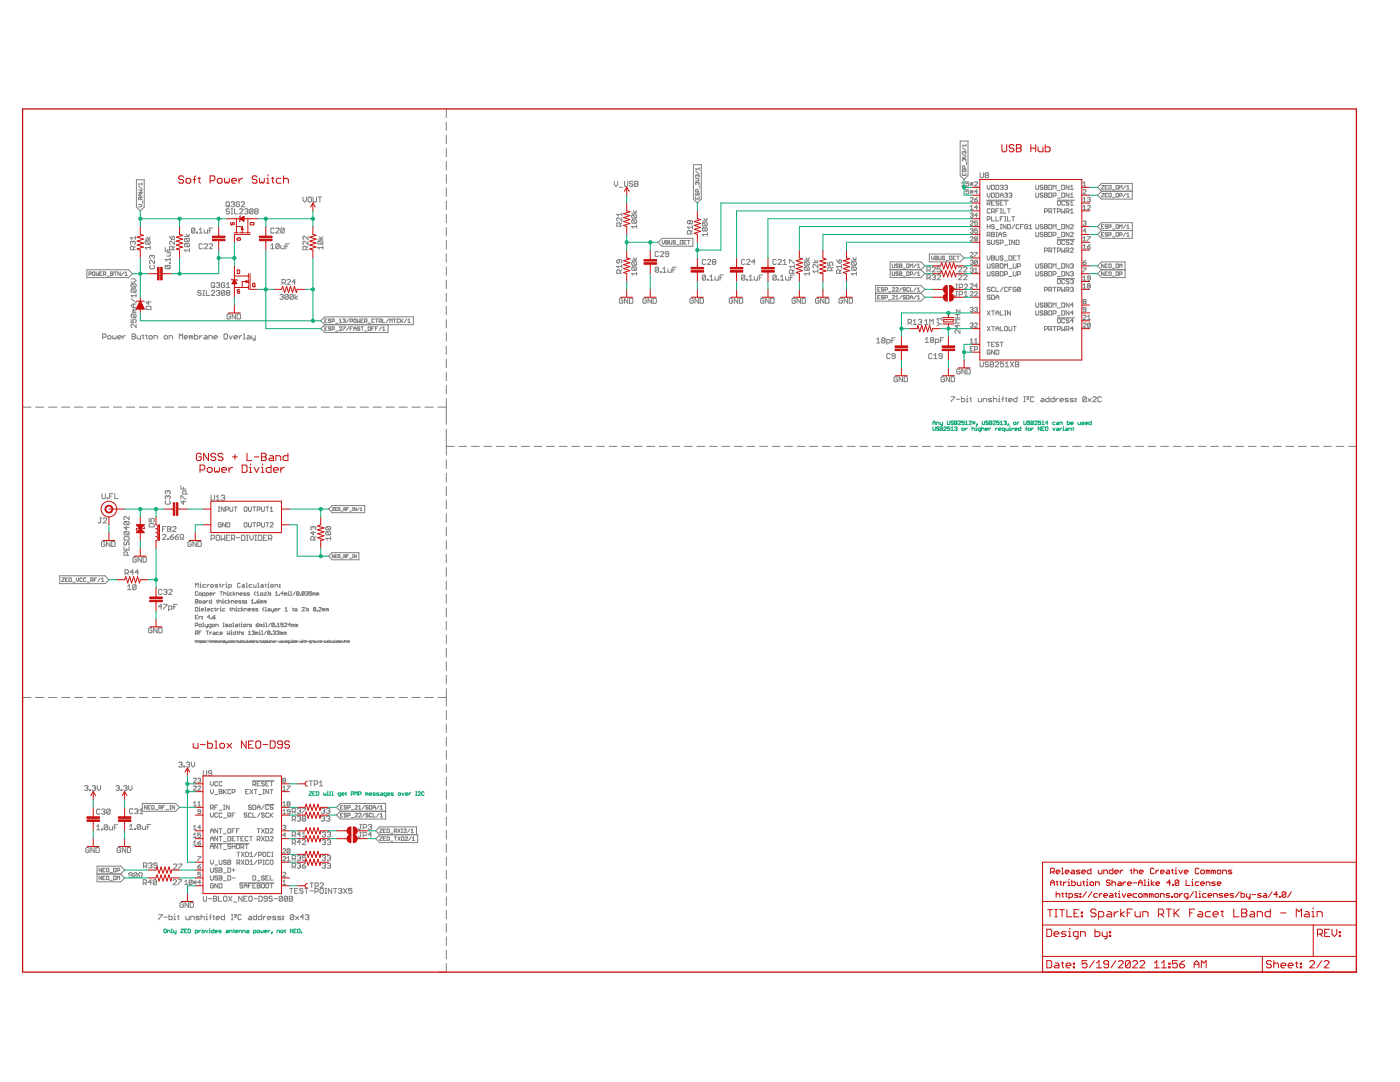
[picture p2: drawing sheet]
<svg xmlns="http://www.w3.org/2000/svg" width="279mm" height="216mm" viewBox="0 0 279 216" stroke-linecap="round" stroke-linejoin="round" font-family="sans-serif">
<g fill="none" stroke="#808080" stroke-width=".2">
<path d="M27.2 35.9h1.6v5.4l-.8 .8-.8-.8zM27.6 37.9h.8l-.3 .2 .3 .3h-.8M27.6 37.2l.8 .5M28 38.6v.5M28.1 39.8v-.3l-.4-.2-.1 .5h.8M28.4 38.6h-.5l-.3 .3 .3 .2h.5M28.4 36.7h-.8l.3 .3M28.4 39.3l-.3 .3M28.4 36.5v.5M60.5 39.3v.7l.3 .3 .4-.3v-.7M61.7 39.3h.3l.1 .2v.7l-.1 .1h-.3l-.2-.1v-.7zM62.5 39.3v.9l.2 .1h.3l.2-.1v-.9"/>
<path d="M63.5 39.3h.7M63.8 39.3v1M89.1 21.7v1.7M89.1 24.4v1.7M89.1 27v1.7M89.1 29.6v1.7M89.1 32.2v1.8M89.1 34.9v1.7M89.1 37.5v1.7M122.6 36.2v.7l.3 .3 .4-.3v-.7M123.6 37.4h.7M124.6 36.2v.8l.2 .2h.3l.2-.2v-.8"/>
<path d="M126.3 36.3l-.2-.1h-.3l-.2 .3 .2 .2h.3l.2 .3-.2 .2h-.3l-.2-.2M126.6 36.2h.5l.2 .1-.2 .4 .2 .3-.2 .2h-.5zM126.6 36.7h.5M138.4 32.9h1.6v6.8l-.8 .8-.8-.8zM138.8 35.6h.5l.2 .3-.2 .2h-.5M138.8 39.2v.5h.7v-.5M138.8 34.2l.7 .5M138.9 38.5l-.1 .4 .2 .1 .2-.4 .2-.1 .1 .1-.1 .4M139.2 36.5l.1-.2 .2 .2-.1 .3M139.2 35l-.2-.1-.2 .1 .1 .4M139.2 36.5l-.2-.2-.2 .2 .1 .3M139.2 35l.1-.1 .2 .1-.1 .4"/>
<path d="M139.2 35v.1M139.2 36.5v.1M139.2 39.5v.2M139.3 38.3l-.1-.5-.4 .1v.4h.7M139.5 33.5v.4M139.5 33.7h-.7l.2 .2M139.7 37.1v.4M191.6 28.2h1.6v6.9l-.8 .7-.8-.7zM191.9 37.1h.6M191.9 36.6l.3-.3v.8M192 34.5v.5h.8v-.5M192 30.9h.5l.3 .3-.3 .2h-.5"/>
<path d="M192 29.5l.8 .5M192.2 33.8l-.2 .4 .3 .1 .1-.4 .3-.1 .1 .1-.1 .4M192.4 31.8l-.1-.2-.3 .2 .2 .3M192.4 30.3l-.1-.1-.3 .1 .2 .4M192.4 30.3l.1-.1 .3 .1-.1 .4M192.4 31.8l.1-.2 .3 .2-.1 .3M192.4 30.3v.1M192.4 31.8v.1M192.4 34.8v.2M192.5 33.6l-.1-.5-.4 .1v.4h.8M192.8 28.8v.5M192.8 29h-.8l.3 .3"/>
<path d="M192.9 32.4v.5M193.3 36.3h-.5v.4l.3-.1 .2 .1-.1 .4-.4-.1M193.3 37.8h-.5v.5l.3-.2 .2 .2-.1 .4-.4-.2M193.6 39.5l.2-.1 .4 .1-.6 .8h.6M193.6 36.4l.6 .6M193.6 38l.6 .5M193.6 38.3h.6M193.6 36.7h.6M193.9 36.4v.6M193.9 38v.5M194.2 38l-.6 .5M194.2 36.4l-.6 .6"/>
<path d="M194.5 36.4l.1-.1 .5 .1-.6 .7h.6M194.5 39.8h.4l.2 .3-.5 .2zM195.1 38.3h-.6l.4-.5v.9M195.1 39.4l-.6 .4M195.6 34.5v.8l.1 .2 .6-.2v-.8M196.8 35l-.2-.2 .2-.3h.3l.2 .1-.2 .4M196.8 35l-.2 .1 .2 .4 .5-.2-.2-.3M196.8 35h.3M197 39.9h4.3M197 37v.5l.3 .3 .3-.3v-.5M197 38.5v.6l.3 .3 .3-.3v-.6M197.9 37h.4l.2 .1v.6l-.2 .1h-.4z"/>
<path d="M197.9 38.5h.4l.2 .2v.5l-.2 .2h-.4zM198.8 37h.4l.1 .1v.6l-.1 .1h-.4zM198.8 38.5h.4l.1 .2v.5l-.1 .2h-.4zM199.6 39.4v-.6l.3-.3 .3 .3v.6M199.6 37.1l.4-.1 .2 .1-.2 .3M199.6 38.9h.6M199.9 37.4h.1M200 37.4l.2 .1-.2 .3-.4-.1M200.5 37.1l.4-.1 .2 .1-.2 .3M200.5 38.7l.4-.2 .2 .2-.2 .2M200.8 37.4h.1M200.8 38.9h.1"/>
<path d="M200.9 37.4l.2 .1-.2 .3-.4-.1M200.9 38.9l.2 .2-.2 .3-.4-.2M201.4 38.7l.4-.2 .1 .2-.1 .2M201.6 38.9h.2M201.8 38.9l.1 .2-.1 .3-.4-.2M206.7 37v.7l.2 .1 .4-.1v-.7M206.7 38.5v.7l.2 .2 .4-.2v-.7M208.2 37.1l-.5-.1-.1 .3 .4 .1 .2 .3-.2 .1-.4-.1M208.2 38.7l-.5-.2-.1 .3 .4 .1 .2 .3-.2 .2-.4-.2M208.4 37.4h.5M208.4 38.5h.5l.1 .2-.1 .2 .1 .3-.1 .2h-.5zM208.4 37h.5l.1 .1-.1 .3 .1 .3-.1 .1h-.5z"/>
<path d="M208.4 38.9h.5M209.3 37h.4l.2 .1v.6l-.2 .1h-.4zM209.3 38.5h.4l.2 .2v.5l-.2 .2h-.4zM210.2 37.8v-.8l.3 .3 .3-.3v.8M210.2 39.1h.4l.2-.4-.2-.2h-.4v.9M211 39.9h3.5M211 38h.6M211 39.5h.6M211.9 37h.4l.2 .1-.2 .7h-.4zM211.9 38.5h.4l.2 .2-.2 .7h-.4zM213.3 37v.8l-.5-.8v.8M213.3 38.5v.9l-.5-.9v.9"/>
<path d="M213.6 37.8h.6M213.6 37.3l.3-.3v.8M213.6 38.8l.3-.3v.9M213.6 39.4h.6M216.2 36.6l.3-.3v.8M216.2 39.7l.3-.3v.9M216.2 37.1h.5M216.2 38l.1-.2 .4 .2-.5 .7h.5M217 39.5l.4-.1 .2 .1-.2 .3M217.3 39.8h.1M217.4 39.8l.2 .2-.2 .3-.4-.2M219 37.4l.8-.8h6.2v3.1h-6.2l-.8-.8 .8-.7z"/>
<path d="M219.8 38.2h6.2M219.8 38.6h.5l-.5 .7h.5M219.8 37h.5l-.5 .7h.5M220.6 37.4h.2M220.6 38.9h.2M221 38.6h-.4v.7h.4M221 37h-.4v.7h.4M221.3 38.6l.5 .1-.1 .6h-.4zM221.3 37l.5 .1-.1 .6h-.4zM222 39.4h.5M222 37.9h.5M222.7 38.6l.5 .1-.1 .6h-.4z"/>
<path d="M222.7 37l.5 .1-.1 .6h-.4zM223.5 37.7v-.7l.2 .3 .2-.3v.7M223.5 39.1l.4-.2-.1-.3h-.3v.7M224.7 37l-.5 .7M224.7 38.6l-.5 .7M224.9 39.3h.5M224.9 37.7h.5M224.9 37.3l.2-.3v.7M224.9 38.8l.2-.2v.7M17.3 53.8h8.4l.7 .8-.7 .8h-8.4zM17.8 54.7l.4-.1-.1-.3h-.3v.7M18.6 54.3l.3 .1-.1 .6-.3-.1z"/>
<path d="M19.2 54.3v.7l.2-.3 .3 .3v-.7M19.9 54.6h.3M20.4 54.3h-.5v.7h.5M20.6 54.7l.5-.1-.1-.3h-.4v.7M20.9 54.7l.2 .3M21.4 55.1h.4M22.1 54.6h.3M22.1 54.3l.5 .1-.2 .2 .2 .3-.2 .1h-.3zM22.8 54.3h.5M23 54.3v.7M24 54.3v.7l-.5-.7v.7M24.7 54.3l-.5 .7"/>
<path d="M25 55h.4M25 54.5l.2-.2v.7M26.2 59.6l1 .7M26.2 55.6h.6l.4 .3-.4 .4h-.6M26.3 56.6h.7l.2 .2-.2 .5M26.3 57.6h.7l.2 .2-.2 .5M26.3 56.6l-.1 .2v.3l.1 .2h.7M26.3 57.6l-.1 .2v.3l.1 .2h.7M26.3 57.6l.7 .7M26.3 56.6l.7 .7M26.5 48.3v.2M26.5 48.3l-.2-.2-.3 .2v.3l.2 .2"/>
<path d="M26.5 48.3l.2-.2 .3 .2v.3l-.2 .2M26.7 49.8v-.5l-.2-.2h-.3l-.2 .2v.5h1M27 49.1l-.3 .4M27 47.1v.7M27 47.5h-1l.3 .3M27.2 59h-1l.3 .3M27.2 58.7v.6M27.6 40.8h.5l.3 .2-.3 .3h-.5M28.5 40.1v.5M29 47.7h1M29.1 48l-.1 .2v.4l.1 .1h.7M29.1 48h.7l.2 .2v.4l-.2 .1"/>
<path d="M29.1 48l.7 .7M29.3 47.2l.4 .5 .3-.5M30 49.4h-1l.3 .3M30 49.1v.6M30 53l-.2 .1v.4l.2 .1h.7l.1-.1v-.4l-.1-.1M30.4 51.1v.2M30.4 51.1l-.2-.2-.4 .2v.3l.2 .2M30.4 51.1l.1-.2 .3 .2v.3l-.1 .2M30.8 51.9v.7l-.6-.7-.4 .2v.4l.2 .1M33 49.4v.7h1M33.1 53l-.1 .1v.4l.1 .1h.7M33.1 53h.7l.2 .1v.4l-.2 .1"/>
<path d="M33.1 53l.7 .6M33.3 50.4h.7v.5l-.2 .2h-.5M33.5 49.8v.3M33.8 52.5h.2v.1h-.2zM33.8 47.1l.5 .7M34 51.4v.7M34 51.8h-1l.3 .3M34.3 47.3l.4-.2 .1 .2v.3l-.1 .2h-.4zM34.5 49.8v-.5l-.2-.2h-.3l-.2 .2v.5h1M34.8 49.1l-.3 .4M34.8 48.1v.7l-.6-.7-.4 .2 .2 .5M36.8 47.2h1"/>
<path d="M37 47.6h.7l.1 .1v.3l-.1 .2M37 48.6h.7l.1 .1v.4l-.1 .1M37 48.6l-.2 .1v.4l.2 .1h.7M37 47.6l-.2 .1v.3l.2 .2h.7M37 48.6l.7 .6M37 47.6l.7 .6M37.1 46.7l.4 .5 .3-.5M37.8 49.6v.6M37.8 49.9h-1l.3 .3M38.9 45.7l-.2-.2h-.3l-.2 .2v.6M38.9 45.7v.6l-.2 .2h-.3l-.2-.2M38.9 45.7l-.7 .6"/>
<path d="M39.2 46.3h.2v.2h-.2zM39.7 46.5h.7M39.7 45.8l.4-.3v1M40.2 58.1l-.2-.1h-.4l-.1 .1 .1 .3h.4l.2 .2-.2 .3h-.4l-.1-.1M40.4 48.8l-.2-.2-.5 .2v.7l.2 .1h.3l.2-.1M40.5 58h.3M40.5 58.9h.3M40.7 58v.9M40.7 45.8v.5l.2 .2h.5v-.7M40.7 48.8l.2-.2 .5 .2v.2l-.7 .6h.7M41.2 58v.9h.6M41.8 48.8l.1-.2 .5 .2v.2l-.6 .6h.6"/>
<path d="M41.8 46h.3M42.2 58.1l.1-.1h.4l.1 .1v.2l-.6 .6h.6M42.3 56.4h.4l.1 .2v.6l-.1 .2h-.4l-.1-.2v-.6zM42.4 45.5h-.6v1M42.5 57l.3 .4M43.2 58.1l.1-.1h.4l.2 .1-.2 .3M43.2 56.6l.1-.2h.4l.2 .2-.2 .3M43.5 58.4h.2M43.5 56.9h.2M43.7 58.4l.2 .2-.2 .3h-.4l-.1-.1M43.7 56.9l.2 .1-.2 .4h-.4l-.1-.2M44.9 56.6l-.2-.2h-.3l-.2 .2v.6l.2 .2h.3l.2-.2v-.3h-.4"/>
<path d="M44.9 58.1v.7l-.2 .1h-.3l-.2-.1M44.9 58.1l-.2-.1h-.3l-.2 .1v.7M44.9 58.1l-.7 .7M45.1 40.4l.2-.1h.3l.2 .1v.7l-.2 .2h-.3l-.2-.2zM45.2 57.4h.7M45.2 56.7l.3-.3v1M45.4 58.4l-.2-.1 .2-.3h.3l.2 .1-.2 .3M45.4 58.4l-.2 .2 .2 .3h.3l.2-.1-.2-.4M45.4 58.4h.3M45.4 40.9l.4 .4M45.8 41.8l-.2-.1h-.3l-.2 .3 .2 .2h.3l.2 .3-.2 .2h-.3l-.2-.2M46.1 40.4l.2-.1h.3l.2 .1-.2 .3"/>
<path d="M46.1 41.7h.4M46.1 42.7h.4M46.3 41.7v1M46.5 40.7h.1M46.6 40.7l.2 .2-.2 .4h-.3l-.2-.2M46.8 41.7v1h.7M47.8 41.8l.2-.1h.3l.2 .1v.2l-.7 .7h.7M47.8 40.4l-.2-.1h-.3l-.2 .1v.7l.2 .2h.3l.2-.2v-.4h-.3M48.1 40.4l.2-.1h.3l.2 .1v.2l-.7 .7h.7M48.8 41.8l.2-.1h.3l.2 .1-.2 .4M49.1 42.2h.2M49.3 42.2l.2 .1-.2 .4h-.3l-.2-.2"/>
<path d="M50.5 41.8l-.2-.1h-.3l-.2 .1v.7M50.5 41.8v.7l-.2 .2h-.3l-.2-.2M50.5 41.8l-.7 .7M51 42.2l-.2 .1 .2 .4h.3l.2-.2-.2-.3M51 42.2l-.2-.2 .2-.3h.3l.2 .1-.2 .4M51 42.2h.3M54 49l.4-.4v1M54 49.6h.7M54.7 45.7l-.2-.2h-.3l-.2 .2v.6l.2 .2h.3l.2-.2M55.1 45.7l.1-.2h.3l.2 .2-.6 .8h.6M55.7 48.8v.7l-.2 .1h-.3l-.1-.1M55.7 48.8l-.2-.2-.4 .2v.7"/>
<path d="M55.7 48.8l-.6 .7M55.9 58.9l.1-.2h.4l.1 .2-.1 .3M56 49v.5l.2 .1h.5v-.6M56.2 59.2h.2M56.3 56.4h.5l.2-.1v-.4l-.2-.1h-.5v1M56.4 59.2l.1 .2-.1 .3h-.4l-.1-.1M56.6 56.4l.4 .4M56.7 45.7l-.1-.2h-.4l-.2 .2v.6M56.7 45.7v.6l-.1 .2h-.4l-.2-.2M56.7 45.7l-.7 .6M57.1 49.1h.3M57.3 55.9l.2-.1h.3l.2 .1v.2l-.7 .7h.7"/>
<path d="M57.5 58.9l-.1-.2h-.4l-.1 .2v.7M57.5 58.9v.7l-.1 .1h-.4l-.1-.1M57.5 58.9l-.6 .7M57.7 48.6h-.6v1M58.5 58.9l-.1-.2h-.4l-.1 .2v.7M58.5 58.9v.7l-.1 .1h-.4l-.1-.1M58.5 58.9l-.6 .7M58.9 58.7v1M59 56.3h-.7l.5-.5v1M59.4 59.1l-.5 .3 .5 .3M61.1 49.8v-.5l-.1-.2h-.4l-.1 .2v.5h1M61.5 47.1v.7l-.7-.7-.3 .2v.3l.1 .2"/>
<path d="M61.5 48.1v.7l-.7-.7-.3 .2v.3l.1 .2M61.5 49.1l-.4 .4M63.4 47.7h1M63.6 48l-.2 .2v.4l.2 .1h.7M63.6 48h.7l.1 .2v.4l-.1 .1M63.6 48l.7 .7M63.8 47.2l.3 .5 .3-.5M64.4 49.4h-1l.4 .3M64.4 49.1v.6M89.1 40.1v1.7M89.1 42.8v1.6M89.1 45.4v1.7"/>
<path d="M89.1 48v1.7M89.1 50.6v1.7M89.1 53.3v1.7M89.1 55.9v1.7M89.1 58.5v1.7M123.6 51.8v.5l-.2 .2-.3-.2v-.3l.2-.2h.6l.2 .2v.3l-.2 .2M123.8 45.1v-.5l-.2-.2h-.3l-.2 .2v.5h1M123.8 54.5v-.5l-.2-.2h-.3l-.2 .2v.5h1M124.1 43.4v.7l-.7-.7-.3 .2v.3l.2 .2M124.1 53.2h-1l.3 .3M124.1 53.8l-.3 .4M124.1 42.4v.7"/>
<path d="M124.1 52.8v.7M124.1 44.4l-.3 .4M124.1 42.8h-1l.3 .3M124.3 59.7l-.2-.2h-.3l-.2 .2v.6l.2 .2h.3l.2-.2v-.3h-.3M125.3 59.5v1l-.7-1v1M125.6 59.5h.5l.2 .2v.6l-.2 .2h-.5zM126.1 51.9h1M126.1 42.5h1M126.2 42.9h.7l.2 .1v.3l-.2 .2M126.2 43.9h.7l.2 .1v.4l-.2 .1M126.2 53.3h.7l.2 .1v.4l-.2 .1M126.2 52.2h.7l.2 .2v.3l-.2 .2"/>
<path d="M126.2 52.2l-.1 .2v.3l.1 .2h.7M126.2 53.3l-.1 .1v.4l.1 .1h.7M126.2 42.9l-.1 .1v.3l.1 .2h.7M126.2 43.9l-.1 .1v.4l.1 .1h.7M126.2 53.3l.7 .6M126.2 52.2l.7 .7M126.2 43.9l.7 .6M126.2 42.9l.7 .6M126.4 51.4l.3 .5 .4-.5M126.4 42l.3 .5 .4-.5M127.1 54.6h-1l.3 .3M127.1 44.9v.7"/>
<path d="M127.1 54.3v.6M127.1 45.2h-1l.3 .4M129 59.7l-.2-.2h-.3l-.2 .2v.6l.2 .2h.3l.2-.2v-.3h-.3M130 59.5v1l-.7-1v1M130.3 59.5h.5l.2 .2v.6l-.2 .2h-.5zM131.3 48.3l.8-.7h6.2v1.5h-6.2zM131.4 50.4l-.1-.2-.5 .2v.6l.1 .2h.4l.1-.2M131.4 53.5l-.1-.2h-.4l-.1 .2v.7M131.4 53.5v.7l-.1 .1h-.4l-.1-.1M131.4 53.5l-.6 .7M131.8 50.4l.1-.2 .5 .2v.1l-.6 .7h.6M131.8 54.2h.1v.1h-.1z"/>
<path d="M132.2 48v.5l.2 .2 .2-.2v-.5M132.3 54.3h.6M132.3 53.7l.3-.4v1M132.9 48.3h.3M132.9 48l.4 .1-.1 .6h-.3zM133.3 53.7v.5l.2 .1h.5v-.6M133.5 50.7h-.6l-.1-.2 .1-.3 .6 .2v.6l-.2 .2h-.4l-.1-.2M133.6 48l.1 .7 .4-.1v-.6M134.3 53.8h.3M134.8 48.1l-.1-.1-.4 .1 .2 .2 .3 .2-.1 .2-.4-.1M135 53.3h-.7v1M135 48.8h.5"/>
<path d="M135.8 48l.4 .1v.5l-.1 .1h-.3zM136.5 48.3h.2M137 48h-.5v.7h.5M137.2 48h.5M137.4 48v.7M137.7 44.2l-.2-.2-.3 .2v.3l.2 .2 .3-.2M137.7 44.2v.3M137.7 44.2l.2-.2 .3 .2v.3l-.2 .2-.3-.2M137.9 46.7v-.5l-.2-.2h-.3l-.2 .2v.5h1M138.2 46l-.3 .4M138.2 45.3h-1l.3 .4M138.2 45v.7"/>
<path d="M138.4 59.7l-.2-.2h-.3l-.2 .2v.6l.2 .2h.3l.2-.2v-.3h-.4M139.4 59.5v1l-.7-1v1M139.7 59.5h.5l.2 .2v.6l-.2 .2h-.5zM140.2 44.1h1M140.3 44.4h.7l.2 .2v.3l-.2 .2M140.3 45.4h.7l.2 .2v.3l-.2 .2M140.3 45.4l-.1 .2v.3l.1 .2h.7M140.3 44.4l-.1 .2v.3l.1 .2h.7M140.3 45.4l.7 .7M140.3 44.4l.7 .7M140.5 43.6l.3 .5 .4-.5M140.8 51.9l-.1-.1-.5 .1v.7l.1 .2h.4l.1-.2"/>
<path d="M140.8 55.1l-.1-.2h-.4l-.1 .2v.6M140.8 55.1v.6l-.1 .2h-.4l-.1-.2M140.8 55.1l-.6 .6M141.2 51.9l.1-.1 .5 .1v.2l-.6 .7h.6M141.2 55.7h.1v.2h-.1zM141.2 46.8h-1l.3 .3M141.2 46.4v.7M141.7 55.9h.6M141.7 55.2l.3-.3v1M142.3 52.3l-.1-.2 .1-.3 .6 .1-.2 .4M142.3 52.3h.4M142.3 52.3l-.1 .1 .1 .4h.4l.2-.2-.2-.3"/>
<path d="M142.7 55.2v.5l.2 .2h.5v-.7M143.7 55.4h.3M144.4 54.9h-.7v1M146.2 59.7l-.2-.2h-.3l-.2 .2v.6l.2 .2h.3l.2-.2v-.3h-.3M147.2 59.5v1l-.7-1v1M147.6 59.5h.5l.1 .2v.6l-.1 .2h-.5zM148.7 51.9l-.2-.1-.5 .1v.7l.2 .2h.3l.2-.2M148.7 55.1l-.2-.2h-.3l-.2 .2v.6M148.7 55.1v.6l-.2 .2h-.3l-.2-.2M148.7 55.1l-.7 .6M149 51.9l.2-.1 .5 .1v.2l-.7 .7h.7M149 55.7h.2v.2h-.2z"/>
<path d="M149.5 55.9h.7M149.5 55.2l.3-.3v1M150.5 55.2v.5l.2 .2h.5v-.7M150.7 52.3h-.7l.5-.5v1M151.5 55.4h.3M152.2 54.9h-.7v1M152.5 59.7l-.2-.2h-.3l-.2 .2v.6l.2 .2h.3l.2-.2v-.3h-.4M153.5 59.5v1l-.7-1v1M153.8 59.5h.5l.2 .2v.6l-.2 .2h-.5zM154.9 51.9l-.2-.1-.4 .1v.7l.1 .2h.3l.2-.2M154.9 55.1l-.2-.2h-.3l-.1 .2v.6M154.9 55.1v.6l-.2 .2h-.3l-.1-.2"/>
<path d="M154.9 55.1l-.6 .6M155.3 51.9l.1-.1 .5 .1v.2l-.6 .7h.6M155.3 55.7h.1v.2h-.1zM155.8 55.9h.6M155.8 55.2l.3-.3v1M156.3 52.8h.6M156.3 52.1l.3-.3v1M156.8 55.2v.5l.2 .2h.4v-.7M157.5 52.5v-.7l1 .7M157.8 55.4h.3M158.2 54.5v-.5l-.1-.2h-.4l-.2 .2v.5h1M158.5 54.9h-.7v1"/>
<path d="M158.5 53.2h-1l.4 .3M158.5 53.8l-.3 .4M158.5 52.8v.7M158.7 59.7l-.1-.2h-.4l-.1 .2v.6l.1 .2h.4l.1-.2v-.3h-.3M159.7 59.5v1l-.6-1v1M160.1 59.5h.5l.1 .2v.6l-.1 .2h-.5zM160.5 51.9h1M160.7 52.2l-.2 .2v.3l.2 .2h.7M160.7 53.3h.7l.1 .1v.4l-.1 .1M160.7 52.2l.7 .7M160.7 53.3l-.2 .1v.4l.2 .1h.7M160.7 52.2h.7l.1 .2v.3l-.1 .2"/>
<path d="M160.7 53.3l.7 .6M160.8 51.4l.4 .5 .3-.5M161.5 54.6h-1l.3 .3M161.5 54.3v.6M162.2 52.4h1M162.6 51.9l.3 .5 .3-.5M163.2 54.1h-1l.4 .3M163.2 52.7v.7l-.6-.7-.4 .2v.4l.2 .1M163.2 53.8v.6M163.4 59.7l-.1-.2h-.4l-.1 .2v.6l.1 .2h.4l.1-.2v-.3h-.3M164.4 59.5v1l-.6-1v1M164.8 59.5h.5l.1 .2v.6l-.1 .2h-.5z"/>
<path d="M165.2 52.3v.7h.5l-.2-.5 .2-.2h.4l.1 .2v.3l-.1 .2M165.9 54v-.5l-.2-.2h-.3l-.2 .2v.5h1M166.2 53.3l-.3 .4M166.9 51.8l.5 .7M167.4 52l.4-.2 .1 .2v.3l-.1 .2h-.4zM167.6 54.5v-.5l-.2-.2h-.3l-.2 .2v.5h1M167.9 53.2h-1l.4 .3M167.9 53.8l-.3 .4M167.9 52.8v.7M168.1 59.7l-.1-.2h-.4l-.2 .2v.6l.2 .2h.4l.1-.2v-.3h-.3M169.1 59.5v1l-.6-1v1M169.5 59.5h.5l.1 .2v.6l-.1 .2h-.5z"/>
<path d="M169.9 51.9h1M170.1 52.2l-.2 .2v.3l.2 .2h.7M170.1 53.3h.7l.1 .1v.4l-.1 .1M170.1 52.2h.7l.1 .2v.3l-.1 .2M170.1 53.3l-.2 .1v.4l.2 .1h.7M170.1 53.3l.7 .6M170.1 52.2l.7 .7M170.2 51.4l.4 .5 .3-.5M170.9 54.6h-1l.3 .3M170.9 54.3v.6M174.8 57h9l.8 .7-.8 .8 .8 .8-.8 .8h-9zM174.8 58.5h9"/>
<path d="M175.2 59.3h.2M175.2 57.7h.2M175.7 58.9h-.5v.8h.5M175.7 57.4h-.5v.7h.5M176.4 59.1l-.4-.2-.1 .3 .4 .1 .1 .2-.1 .2-.4-.2M176.4 57.5l-.1-.1-.4 .1 .1 .2 .4 .2-.1 .2-.4-.1M176.6 59.4l.5-.1-.1-.4h-.4v.8M176.6 57.9l.5-.2-.1-.3h-.4v.7M177.3 59.8h.5M177.3 58.2h.5M177.7 52.3h6.1l.8 .7-.8 .8 .8 .8-.8 .8h-6.1zM177.7 53.8h6.1"/>
<path d="M178.1 59.1l.1-.2 .3 .2-.4 .6h.4M178.1 57.5l.1-.1 .3 .1-.4 .6h.4M178.1 54.3l.1 .7 .3-.1v-.6M178.1 52.7l.1 .7 .3-.1v-.6M178.8 57.5l.1-.1 .4 .1-.5 .6h.5M178.8 59.2l.2-.3v.8M178.8 59.7h.5M179.3 52.8l-.4-.1-.1 .2 .4 .1 .1 .3-.1 .1-.4-.1M179.3 54.4l-.4-.1-.1 .2 .4 .1 .1 .3-.1 .1-.4-.1M179.5 54.3l.5 .1-.1 .6h-.4zM179.5 54.6h.4M179.5 53h.4"/>
<path d="M179.5 52.7l.5 .1-.1 .6h-.4zM180 57.4l-.5 .7M180 58.9l-.5 .8M180.2 55.1h.5M180.2 53.5h.5M180.7 59.1l-.4-.2-.1 .3 .4 .1 .1 .2-.1 .2-.4-.2M180.7 57.5l-.1-.1-.4 .1 .1 .2 .4 .2-.1 .2-.4-.1M181 58.9l.4 .2-.1 .6h-.3zM181 54.3l.4 .1-.1 .6h-.3zM181 52.7l.4 .1-.1 .6h-.3zM181.4 57.5l-.1-.1-.3 .1 .1 .6 .3-.1M181.7 54.7h.3l.2-.3-.5-.1v.7"/>
<path d="M181.7 53.4v-.7l.2 .2 .3-.2v.7M181.7 59.3h.5M181.7 57.4v.7h.5M181.7 59.7v-.5l.2-.3 .3 .3v.5M182.9 54.3l-.5 .7M182.9 52.7l-.5 .7M182.9 57.4l-.5 .7M182.9 58.9l-.5 .8M183.1 58.1h.5M183.1 55h.5M183.1 54.5l.2-.2v.7M183.1 52.9l.2-.2v.7"/>
<path d="M183.1 57.6l.2-.2v.7M183.1 59.2l.2-.3v.8M183.1 53.4h.5M183.1 59.7h.5M185 53.9h.5l.2-.2v-.3l-.2-.1h-.5v1M185 55.5h.5l.2-.2v-.3l-.2-.2h-.5v1M185.3 53.9l.4 .4M185.3 55.5l.4 .3M185.5 50.7h6.1l.8 .8-.8 .8h-6.1zM185.9 51.1v.5l.2 .2 .3-.2v-.5M186 53.4l.2-.1h.3l.2 .1v.2l-.7 .7h.7M186 55l.2-.2h.3l.2 .2-.2 .3"/>
<path d="M186.3 55.3h.2M186.5 55.3l.2 .2-.2 .3h-.3l-.2-.2M186.6 51.1l.5 .1-.1 .3 .1 .2-.1 .1h-.4zM186.6 51.5h.4M187 55l.2-.2h.3l.2 .2v.2l-.7 .6h.7M187.3 51.1l.2 .7 .3-.1v-.6M187.7 53.3h-.7v.4l.3-.1 .4 .1v.4l-.2 .2h-.3l-.2-.2M188.5 51.2l-.3-.1-.1 .3 .3 .1 .1 .2-.1 .1-.3-.1M188.8 52h.5M189.5 51.1l.5 .1-.1 .6h-.4zM190.2 51.5h.3M190.7 51.1h-.5v.7h.5"/>
<path d="M190.8 58.1h.3M190.8 56.7h.3M190.9 56.7v.8l-.1 .2-.4-.2M190.9 58.1v.8l-.1 .2-.4-.2M190.9 51.1h.5M191.2 51.1v.7M191.3 53.4l.2-.1h.3l.2 .1v.2l-.7 .7h.7M191.3 55l.2-.2h.3l.2 .2v.2l-.7 .6h.7M191.4 58.8h.5l.2-.2v-.3l-.2-.2h-.5v1M191.4 57.4h.5l.2-.2v-.3l-.2-.2h-.5v1M192.3 53.4l.2-.1h.3l.2 .1v.2l-.7 .7h.7M192.3 55l.2-.2h.3l.2 .2v.2l-.7 .6h.7"/>
<path d="M192.4 58.4l.4-.3v1M192.4 59.1h.7M192.4 56.9l.2-.2 .5 .2v.1l-.7 .7h.7M193.6 56.8l.2-.2 .4 .2-.6 .7h.6M193.6 47.4l.2-.2 .4 .2-.6 .7h.6M193.6 50.5l.2-.1 .4 .1-.6 .7h.6M193.6 42.7l.5-.2 .1 .2-.1 .3M193.6 52.1l.5-.2 .1 .2-.1 .3M193.6 53.6l.5-.1 .1 .1-.1 .3M193.6 45.8l.5-.1 .1 .1-.1 .3M193.6 44.2l.2-.1 .4 .1-.6 .8h.6M193.6 58.3l.2-.1 .4 .1-.6 .8h.6"/>
<path d="M193.6 41.3l.3-.3v.8M193.6 41.8h.6M193.9 52.4h.2M193.9 53.9h.2M193.9 46.1h.2M193.9 43h.2M194.1 46.1l.1 .1-.1 .3-.5-.1M194.1 53.9l.1 .2-.1 .3-.5-.2M194.1 43l.1 .1-.1 .3-.5-.2M194.1 52.4l.1 .1-.1 .3-.5-.2M194.5 50.4h.6l-.6 .8M194.5 54.4h.6"/>
<path d="M194.5 53.8l.3-.3v.9M194.5 58.3l.1-.1 .5 .1-.6 .8h.6M194.6 47.7l-.1-.2 .1-.3 .5 .2-.2 .3M194.6 47.7l-.1 .1 .1 .3 .5-.2-.2-.2M194.6 47.7h.3M195.1 45.7h-.6v.4l.3-.1 .3 .1-.2 .4-.4-.1M195.1 44.1h-.6v.4l.3-.1 .3 .1-.2 .5-.4-.2M195.1 52.1l-.6 .5M195.1 52.1l-.2-.2-.4 .2v.5M195.1 52.1v.5l-.2 .2-.4-.2M195.1 41.4h-.6l.4-.4v.8M195.1 43h-.6l.4-.5v.9"/>
<path d="M195.1 57.1h-.6l.4-.5v.9M197 46.9h.5l.1-.1-.1-.4h-.5v.8M197 45.2h.6M197 40.7h.5l.1-.2-.1-.4h-.5v.9M197 43.8h.5l.1-.2-.1-.4h-.5v.9M197 44.8v.9M197 51.1v.5l.3 .3 .3-.3v-.5M197 52.6v.7l.2 .2 .4-.2v-.7M197 54.2v.7l.2 .2 .4-.2v-.7M197.3 46.9l.3 .3M197.3 40.7l.3 .3M197.6 41.8l-.1-.1-.5 .1v.6l.2 .1 .4-.1"/>
<path d="M197.6 59l-.1-.1-.5 .1 .2 .3 .4 .2-.1 .2-.5-.1M197.6 48.1l-.1-.2-.5 .2 .2 .2 .4 .2-.1 .3-.5-.2M197.6 57.5l-.1-.2-.5 .2 .2 .2 .4 .2-.1 .3-.5-.2M197.6 44.8v.9M197.9 42.2h.4l.2-.4-.2-.1h-.4v.8M197.9 58.9h.4l.2 .1v.6l-.2 .1h-.4zM197.9 46.4h.4l.2 .1-.2 .3 .2 .3-.2 .1h-.4zM197.9 46.8h.4M197.9 51.1h.4l.2 .1-.2 .3 .2 .3-.2 .1h-.4zM197.9 43.2v.9h.6M197.9 47.9v.7l.1 .2 .5-.2v-.7M197.9 40.5h.3"/>
<path d="M197.9 51.5h.4M198.2 42.2l.3 .3M198.5 52.8l-.2-.2-.4 .2 .1 .2 .5 .2-.2 .3-.4-.2M198.5 54.3l-.5-.1-.1 .3 .4 .1 .2 .3-.2 .2-.4-.2M198.5 44.9l-.5-.1-.1 .3 .4 .1 .2 .3-.2 .2-.4-.2M198.5 40.1h-.6v.9h.6M198.5 57.5l-.2-.2-.4 .2v.5l.1 .2 .5-.2M198.8 46.4h.3M198.8 52.6h.4l.1 .2-.1 .2 .1 .3-.1 .2h-.4zM198.8 47.2h.3M198.8 54.2h.4l.1 .1-.1 .3 .1 .3-.1 .2h-.4zM198.8 54.6h.4"/>
<path d="M198.8 51.1v.7l.1 .1 .4-.1v-.7M198.8 43.2v.9h.5M198.8 57.3v.9h.5M198.8 59.7v-.5l.3-.3 .2 .3v.5M198.8 45.8h.5M198.8 53h.4M198.8 42.1h.3M198.8 59.3h.5M198.9 46.4v.8M199.3 41.7h-.5v.8M199.3 46.8h.6M199.3 40.2l-.1-.1-.4 .1 .1 .3 .4 .2-.1 .3-.4-.2"/>
<path d="M199.3 48.1l-.1-.2-.4 .2 .1 .2 .4 .2-.1 .3-.4-.2M199.3 47.2v-.5l.3-.3 .3 .3v.5M199.6 41.7h.3M199.6 52.6h.4l.2 .2v.5l-.2 .2h-.4zM199.6 48.5h.4l.2-.4-.2-.2h-.4v.9M199.6 54.2h.4l.2 .1v.6l-.2 .2h-.4zM199.6 42.5h.3M199.6 44.8h.3M199.6 45.7h.3M199.6 43.6h.3M199.6 40.5h.3M199.8 41.7v.8"/>
<path d="M199.8 44.8v.9M200.2 40.1h-.6v.9h.6M200.2 43.2h-.6v.9M200.2 51.2l-.4-.1-.2 .2 .4 .2 .2 .3-.2 .1-.4-.1M200.2 41.7v.8h.6M200.2 57.3l-.6 .9M200.5 54.8h.4l.2-.2-.2-.4h-.4v.9M200.5 53.5v-.9l.3 .3 .3-.3v.9M200.5 44.1h.3M200.5 43.2h.3M200.5 40.1h.6M200.5 48.9h.6"/>
<path d="M200.5 52h.6M200.6 43.2v.9M200.8 40.1v.9M200.8 44.8v.9l-.6-.9v.9M200.8 46.5l-.2-.1-.4 .1 .1 .3 .5 .1-.2 .3-.4-.1M201.1 41.7h.5M201.1 44.8h.4l.1 .1v.6l-.1 .2h-.4zM201.1 43.2v.9h.5M201.1 57.5l-.2-.2-.4 .2v.5l.1 .2 .5-.2M201.4 53.6h.5M201.4 51.1h.4l.1 .1v.6l-.1 .1h-.4zM201.4 41.7v.8"/>
<path d="M201.4 55.2h.5M201.4 47.9h.2M201.4 48.8h.2M201.4 57.7h.2M201.5 47.9v.9M201.9 57.3h-.5v.9M201.9 43.2h.6M202.2 52.6v.7l.2 .2 .4-.2v-.7M202.2 54.2v.7l.2 .2 .4-.2v-.7M202.2 43.2v.9M202.2 51.5h.3M202.5 44.8l-.6 .9"/>
<path d="M202.5 47.9v.9l-.6-.9v.9M202.8 51.1h-.6v.8h.6M202.8 47.9h.4l.2 .2v.5l-.2 .2h-.4zM202.8 57.5l-.2-.2-.4 .2v.5l.2 .2 .4-.2v-.3h-.3M203.1 53.2h.4l.1-.2-.1-.4h-.4v.9M203.1 54.8h.4l.1-.2-.1-.4h-.4v.9M203.1 51.1h.5M203.4 44.9l-.2-.1-.4 .1v.6l.1 .2 .5-.2M203.4 51.1v.8M203.6 57.5v.5l-.1 .2-.4-.2M203.6 57.5l-.1-.2-.4 .2v.5M203.6 57.5l-.5 .5"/>
<path d="M203.7 45.2h.2M204.2 44.8h-.5v.9M205.1 44.9l-.1-.1-.5 .1v.6l.2 .2 .4-.2v-.3h-.3M205.4 45.1l.3-.3v.9M205.4 45.7h.6M206.7 46.4v.7l.2 .1 .4-.1v-.7M206.7 44.8v.7l.2 .2 .4-.2v-.7M206.7 52.6v.7l.2 .2 .4-.2v-.7M206.7 54.2v.7l.2 .2 .4-.2v-.7M208.2 46.5l-.2-.1-.4 .1 .1 .3 .5 .1-.2 .3-.4-.1M208.2 52.8l-.2-.2-.4 .2 .1 .2 .5 .2-.2 .3-.4-.2M208.2 54.3l-.5-.1-.1 .3 .4 .1 .2 .3-.2 .2-.4-.2"/>
<path d="M208.2 44.9l-.5-.1-.1 .3 .4 .1 .2 .3-.2 .2-.4-.2M208.4 42.2h.5l.1-.1-.1-.4h-.5v.8M208.4 46.4h.5l.1 .1-.1 .3 .1 .3-.1 .1h-.5zM208.4 52.6h.5l.1 .2-.1 .2 .1 .3-.1 .2h-.5zM208.4 44.8h.5l.1 .1-.1 .3 .1 .3-.1 .2h-.5zM208.4 54.6h.5M208.4 46.8h.5M208.4 45.2h.5M208.4 54.2h.5l.1 .1-.1 .3 .1 .3-.1 .2h-.5zM208.4 50.1h.5l.1-.5-.1-.1h-.5v.9M208.4 57.9h.5l.1-.2-.1-.4h-.5v.9M208.4 53h.5"/>
<path d="M209.3 42.2h.4l.2-.4-.2-.1h-.4v.8M209.3 46.4h.4l.2 .1v.6l-.2 .1h-.4zM209.3 52.6h.4l.2 .2v.5l-.2 .2h-.4zM209.3 54.2h.4l.2 .1v.6l-.2 .2h-.4zM209.3 44.8h.4l.2 .1v.6l-.2 .2h-.4zM209.3 50.1h.4l.2-.5-.2-.1h-.4v.9M209.3 57.9h.4l.2-.4-.2-.2h-.4v.9M209.6 50.1l.3 .3M209.6 42.2l.3 .3M209.6 57.9l.3 .3M210.2 41.7h.6M210.2 46.9h.4l.2-.4-.2-.1h-.4v.8"/>
<path d="M210.2 45.7v-.9l.3 .3 .3-.3v.9M210.2 54.8h.4l.2-.5-.2-.1h-.4v.9M210.2 53.5v-.9l.3 .3 .3-.3v.9M210.2 49.5h.6M210.2 57.3h.6M210.5 41.7v.8M210.5 49.5v.9M210.5 57.3v.9M211 47.8h3.5M211 55.6h3.5M211 42.2h.5l.1-.4-.1-.1h-.5v.8M211 55.9l.2-.1 .4 .1v.6l-.1 .1-.5-.1z"/>
<path d="M211 53.6h.6M211 45.8h.6M211 50.1h.5l.1-.5-.1-.1h-.5v.9M211 57.9h.5l.1-.4-.1-.2h-.5v.9M211 55.2h.6M211 47.3h.6M211.2 40.1l.4 .1v.6l-.1 .2-.5-.2v-.6zM211.2 47.9l.4 .2v.5l-.1 .2-.5-.2v-.5zM211.9 46.4h.4l.2 .1-.2 .7h-.4zM211.9 52.6h.4l.2 .2-.2 .7h-.4zM211.9 54.2h.4l.2 .1-.2 .8h-.4zM211.9 41.7v.8l.3-.3 .3 .3v-.8"/>
<path d="M211.9 44.8h.4l.2 .1-.2 .8h-.4zM211.9 49.5v.9l.3-.3 .3 .3v-.9M211.9 57.3v.9l.3-.3 .3 .3v-.9M212.5 55.9l-.2-.1-.4 .1v.6l.1 .1 .5-.1M212.5 40.2l-.2-.1-.4 .1v.6l.1 .2 .5-.2M212.5 48.1l-.2-.2-.4 .2v.5l.1 .2 .5-.2M212.8 42.2h.4l.1-.4-.1-.1h-.4v.8M212.8 50.1h.4l.1-.5-.1-.1h-.4v.9M212.8 57.9h.4l.1-.4-.1-.2h-.4v.9M213.1 50.1l.2 .3M213.1 42.2l.2 .3M213.1 57.9l.2 .3"/>
<path d="M213.3 55.9l-.4-.1-.1 .2 .4 .2 .1 .3-.1 .1-.4-.1M213.3 40.2l-.4-.1-.1 .3 .4 .1 .1 .3-.1 .2-.4-.2M213.3 44.8v.9l-.5-.9v.9M213.3 46.4v.8l-.5-.8v.8M213.3 48.1l-.4-.2-.1 .3 .4 .1 .1 .3-.1 .2-.4-.2M213.3 52.6v.9l-.5-.9v.9M213.3 54.2v.9l-.5-.9v.9M213.6 46.5l.2-.1 .4 .1-.6 .7h.6M213.6 52.8l.5-.2 .1 .2-.1 .2M213.6 57.5l.5-.2 .1 .2-.1 .2M213.6 55.9l.5-.1 .1 .1-.1 .3M213.6 42.5h.6"/>
<path d="M213.6 54.3l.5-.1 .1 .1-.1 .3M213.6 40.4l.3-.3v.9M213.6 42l.3-.3v.8M213.6 44.9l.2-.1 .4 .1-.6 .8h.6M213.6 49.6l.2-.1 .4 .1-.6 .8h.6M213.6 48.1l.2-.2 .4 .2-.6 .7h.6M213.6 41h.6M213.9 54.6h.2M213.9 53h.2M213.9 57.7h.2M213.9 56.2h.2M214.1 56.2l.1 .1-.1 .3-.5-.1"/>
<path d="M214.1 54.6l.1 .2-.1 .3-.5-.2M214.1 53l.1 .2-.1 .3-.5-.2M214.1 57.7l.1 .2-.1 .3-.5-.2M216.2 49.7h.5M216.2 52.4h.4l.1 .2-.4 .2zM216.2 40.3h.5M216.2 41.3l.3-.3v.8M216.2 47.5l.3-.3v.9M216.2 49.1l.3-.3v.9M216.2 55.4l.3-.3v.8M216.2 56.9l.3-.3v.9M216.2 44.2l.4-.1 .1 .1-.1 .3"/>
<path d="M216.2 53.5h.5l-.5 .9M216.2 48.1h.5M216.2 41.8h.5M216.2 57.5h.5M216.2 55.9h.5M216.5 44.5h.1M216.6 44.5l.1 .2-.1 .3-.4-.2M216.7 46.1h-.5l.4-.4v.8M216.7 51.9l-.5 .5M217 49.2h.4l.2 .3-.4 .2zM217 47.2h.6l-.6 .9M217 41.1l.2-.1 .4 .1-.6 .7h.6"/>
<path d="M217.2 57.1l-.2-.2 .2-.3 .4 .2-.2 .3M217.2 57.1l-.2 .1 .2 .3 .4-.2-.2-.2M217.2 57.1h.2M217.6 48.8l-.6 .4M217.6 55.5h-.4l-.2-.1 .2-.3 .4 .1v.6l-.2 .1-.4-.1M219 45.2l.8-.8h6.2v3.2h-6.2l-.8-.8 .8-.8zM219 53l.8-.7h4.7v3.1h-4.7l-.8-.8 .8-.8zM219.8 46h6.2M219.8 53.8h4.7M219.8 46.8h.3M219.8 45.2h.3M220.3 46.4h-.5v.7h.5"/>
<path d="M220.3 52.7v.7l-.5-.7v.7M220.3 54.3v.7l-.5-.7v.7M220.3 44.9h-.5v.7h.5M220.6 54.6h.2M220.6 53h.2M221 46.5l-.3-.1-.1 .3 .3 .1 .1 .2-.1 .1-.3-.1M221 45l-.3-.1-.1 .2 .3 .1 .1 .3-.1 .1-.3-.1M221 54.3h-.4v.7h.4M221 52.7h-.4v.7h.4M221.3 45.3l.5-.1-.1-.3h-.4v.7M221.3 46.9l.5-.1-.1-.4h-.4v.7M221.4 54.3l.4 .1-.1 .6-.4-.1z"/>
<path d="M221.4 52.7l.4 .1-.1 .6-.4-.1zM222 55.1h.5M222 45.7h.5M222 47.3h.5M222 53.5h.5M222.7 54.3l.5 .1-.1 .6h-.4zM222.7 46.4l.5 .1-.1 .6h-.4zM222.7 44.9l.5 .1-.1 .6h-.4zM222.7 52.7l.5 .1-.1 .6h-.4zM223.5 54.7l.4-.1-.1-.3h-.3v.7M223.5 45.6v-.7l.2 .2 .2-.2v.7M223.5 46.9l.4-.1-.1-.4h-.3v.7"/>
<path d="M223.5 53.4v-.7l.2 .2 .2-.2v.7M224.7 44.9l-.5 .7M224.7 46.4l-.5 .7M224.9 47.1h.5M224.9 45.1l.2-.2v.7M224.9 46.7l.2-.3v.7M224.9 45.6h.5M20.5 67.3h.5l.1-.2v-.3l-.1-.2h-.5v1M21.5 67.1l.2-.1h.3l.2 .1v.4l-.2 .1h-.3l-.2-.1zM22.5 67v.5l.2 .1 .1-.1 .2 .1 .2-.1v-.5M23.5 67.3h.7l-.2-.3h-.3l-.2 .1v.4l.2 .1h.3M24.5 67v.6"/>
<path d="M25 67l-.5 .3M26.2 63.7v.7h.5l-.2-.5 .2-.2h.3l.2 .2-.2 .5M26.3 62.7h.7l.2 .1-.2 .6M26.3 62.7l-.1 .1v.4l.1 .2h.7M26.3 62.7l.7 .7M26.4 66.6h.5l.1 .2-.1 .3 .1 .4-.1 .1h-.5zM26.4 67.1h.5M26.7 60.7v.6M26.7 62l-.2 .3h.7M26.7 62h.5M27.2 64.7v.7l-.7-.7-.3 .2v.3l.1 .2M27.2 61.7h-.5l-.2 .1 .2 .2"/>
<path d="M27.2 60.7h-.7l-.3 .3 .3 .3h.7M27.4 67v.5l.1 .1h.5v-.6M28.4 67h.3M28.6 66.8v.7l.1 .1M29.1 67h.3M29.1 61.3l.2-.2h.7l.1 .2v.5h-1zM29.2 66.8v.7l.2 .1M29.6 60.1v.7l-.5-.5h1M29.7 67.1l.2-.1h.3l.2 .1v.4l-.2 .1h-.3l-.2-.1zM30.7 67.6v-.6h.5l.2 .1v.5M32.8 67.1l.1-.1h.4l.1 .1v.4l-.1 .1h-.4l-.1-.1zM33.8 67.6v-.6h.5l.1 .1v.5"/>
<path d="M35.8 67.6v-1l.3 .4 .3-.4v1M36.8 67.3h.7l-.2-.3h-.3l-.2 .1v.4l.2 .1h.3M38.1 67.1l-.3-.1v.6M38.1 67.1v.5M38.1 67.1l.2-.1 .2 .1v.5M38.8 66.6v1h.5l.2-.5-.2-.1h-.5M39.8 67v.6M40.3 67l-.5 .3M40.8 67h.4l.1 .1v.5h-.5l-.1-.1 .1-.2h.5M41.7 67.6v-.6h.5l.2 .1v.5M42.7 67.3h.6l-.1-.3h-.3l-.2 .1v.4l.2 .1h.3M44.9 66.6h.3l.2 .2v.7l-.2 .1h-.3l-.2-.1v-.7z"/>
<path d="M45.7 67l.3 .6 .4-.6M46 62.8l-.2-.1h-.3l-.2 .1v.7l.2 .1h.3l.2-.1v-.4h-.3M46.7 67.3h.7l-.2-.3h-.3l-.2 .1v.4l.2 .1h.3M47 62.7v.9l-.7-.9v.9M47.3 62.7h.5l.2 .1v.7l-.2 .1h-.5zM47.7 67v.6M48.2 67l-.5 .3M48.6 66.6h.1v1M48.6 67.6h.3M49.4 67h.3l.2 .1v.5h-.5l-.1-.1 .1-.2h.5M50.2 67v.5l.2 .1h.5M50.9 67v.8l-.3 .2"/>
<path d="M64 64l.8-.8h17.7v1.6h-17.7zM64.8 64.8l-.8 .8 .8 .8h12.6v-1.6M64.8 65.6h.3M64.8 64h.3M65.3 63.6h-.5v.8h.5M65.3 65.2h-.5v.7h.5M66 63.8l-.3-.2-.1 .3 .3 .1 .1 .2-.1 .2-.3-.2M66 65.3l-.3-.1-.1 .2 .3 .2 .1 .2-.1 .1-.3-.1M66.3 64.1l.4-.1-.1-.4h-.3v.8M66.3 65.7l.4-.1-.1-.4h-.3v.7M67 66.1h.5M67 64.5h.5"/>
<path d="M67.7 64.4h.5M67.7 65.3l.1-.1 .4 .1-.5 .6h.5M67.7 63.9l.2-.3v.8M68.4 63.8l.4-.2 .1 .2-.1 .2M68.4 65.2h.5l-.5 .7M68.7 64h.1M68.8 64l.1 .1-.1 .3-.4-.2M69.6 65.2l-.4 .7M69.6 63.6l-.4 .8M69.9 64.1l.5-.1-.2-.4h-.3v.8M69.9 65.6h.2M70.4 65.2h-.5v.7"/>
<path d="M70.6 65.6h.5M70.6 65.9v-.5l.2-.2 .3 .2v.5M70.7 63.6l.4 .2-.1 .6-.4-.2zM71.3 63.6v.8l.3-.3 .2 .3v-.8M71.8 65.3l-.4-.1-.1 .2 .4 .2 .1 .2-.1 .1-.4-.1M72 64h.3M72 65.2h.5M72.3 65.2v.7M72.5 63.6h-.5v.8h.5M72.7 64.1l.5-.1-.1-.4h-.4v.8M72.7 66.1h.5M73 64.1l.2 .3"/>
<path d="M73.5 65.3l.1-.1 .4 .1-.2 .6-.3-.1zM73.5 64.5h.5M74.2 65.6h.2M74.7 63.8l-.2-.2-.3 .2 .1 .6 .4-.2M74.7 65.2h-.5v.7M74.9 63.6h.5M74.9 65.6h.3M75.2 63.6v.8M75.4 65.2h-.5v.7M75.6 64.1l.5-.1-.1-.4h-.4v.8M75.9 64.1l.2 .3M76.1 65.2l-.5 .7"/>
<path d="M76.4 63.6v.8h.4M76.4 65.9h.4M76.4 65.4l.2-.2v.7M77.6 63.6l-.5 .8M77.8 64.4v-.8l.2 .3 .3-.3v.8M78.5 63.6h.5M78.8 63.6v.8M79.7 63.8l-.1-.2-.4 .2 .2 .6 .3-.2M80 63.6v.8M80.1 64l.4 .4M80.5 63.6l-.5 .5M81.2 63.6l-.5 .8"/>
<path d="M81.4 64.4h.5M81.4 63.9l.2-.3v.8M89.1 61.2v1.6M89.1 63.8v1.7M89.1 66.4v1.7M89.1 69v1.7M89.1 71.6v1.7M89.1 74.3v1.7M89.1 76.9v1.7M89.1 79.5v5.2M175 67.8l.3-.4v1M175 68.4h.6"/>
<path d="M176.1 67.9l-.1-.1 .1-.4h.4l.1 .2-.1 .3M176.1 67.9l-.1 .2 .1 .3h.4l.1-.1-.1-.4M176.1 67.9h.4M177 68.4h.5l.2-.1v-.4l-.2-.1h-.5v.9M177.7 70.7l-.2-.2h-.4l-.1 .2v.7l.1 .2h.4l.2-.2M178 67.9h.3M178.6 67.4h-.6v1M178.6 71.1h-.4l-.2-.2 .2-.4h.3l.1 .2v.7l-.1 .2h-.3l-.2-.2M179.1 75.3l-.2-.1h-.3l-.2 .1v.7l.2 .2h.3l.2-.2v-.3h-.3M180.1 75.2v1l-.7-1v1M180.4 75.2h.5l.2 .1v.7l-.2 .2h-.5zM181.2 64.4h.5l.2-.2v-.3l-.2-.2h-.5v1"/>
<path d="M181.6 64.4l.3 .3M182.2 64.7h.7M182.2 64.1l.4-.4v1M183.3 63.9l.1-.2h.3l.2 .2-.2 .3M183.6 64.2h.1M183.7 64.2l.2 .2-.2 .3h-.3l-.1-.1M184.6 64.1l.3-.4v1M184.6 64.7h.6M184.7 67.7l.3-.3v.9M184.7 68.3h.6M185.6 64.7v-1l.3 .4 .3-.4v1M185.8 67.8l-.1 .2 .1 .3h.4l.2-.1-.2-.4"/>
<path d="M185.8 67.8l-.1-.1 .1-.3 .6 .1-.2 .3M185.8 67.8h.4M186 70.7l-.1-.2h-.4l-.1 .2v.7l.1 .2h.4l.1-.2M186.4 70.9l.3-.4v1.1M186.4 71.6h.6M186.7 68.3h.5l.1-.1v-.4l-.1-.1h-.5v1M187 64.3l.5 .3M187.5 64.6l-.5 .4M187.5 64.6h.5M187.7 67.8h.3M188 63.6h-1l.3 .4M188 63.3v.7"/>
<path d="M188 71.1h-.5l-.1-.2 .1-.4h.4l.1 .2v.7l-.1 .2h-.4l-.1-.2M188.4 67.4h-.7v.9M188.5 75.3l-.2-.1h-.3l-.2 .1v.7l.2 .2h.3l.2-.2v-.3h-.3M189.5 75.2v1l-.7-1v1M189.8 75.2h.5l.2 .1v.7l-.2 .2h-.5zM189.8 79.2h.7l-.7 1M190.6 63.5h1M190.6 62.8h1M190.9 79.7h.6M191.1 64.8v.7l-.5-.5h1M191.1 62.8v.7M191.6 61.8v.6l-.7-.6v.6"/>
<path d="M191.6 65.8v.7l-.7-.7-.3 .2v.3l.2 .2M191.6 63.8h-1l.3 .3-.3 .4h1M191.6 73.8l-.1-.2h-.4l-.2 .2v.6l.2 .2h.4l.1-.2v-.3h-.3M191.9 79.2v1h.5l.1-.2v-.3l-.1-.2h-.5M192.6 73.6v1l-.6-1v1M192.9 79.5h.1v.7M193 73.6h.5l.1 .2v.6l-.1 .2h-.5zM193 79v.2M193.5 79.5h.4M193.6 61.5l.5-.2 .1 .2-.1 .3M193.6 64.6l.5-.1 .1 .1-.1 .3M193.6 68.5h.6"/>
<path d="M193.6 69.6h.3M193.6 67.9l.3-.3v.9M193.7 79.3v.7l.2 .2M193.9 61.8h.2M193.9 64.9h.2M194.1 61.8l.1 .1-.1 .3-.5-.2M194.1 64.9l.1 .1-.1 .3-.5-.1M194.2 69.2h-.6v.8h.6M194.5 61.5l.4-.2 .2 .2-.2 .3M194.5 64.6l.1-.1 .5 .1-.6 .7h.6M194.5 68.5h.6M194.5 69.7h.4l.2-.1-.2-.4h-.4v.8"/>
<path d="M194.5 67.9l.3-.3v.9M194.8 61.8h.1M194.9 61.8l.2 .1-.2 .3-.4-.2M195.2 79.5v.5l.2 .2h.5v-.7M195.6 72.2v.8l.1 .2h.4l.2-.2v-.8M197 68.3h.6M197 65.2l.6 .8M197 62l.6 .9M197.3 72.4l-.2-.2h-.3l-.2 .3 .2 .2h.3l.2 .3-.2 .2h-.3l-.2-.2M197.3 68.3v.8M197.6 70l-.1-.2-.5 .2v.6l.2 .1 .4-.1v-.3h-.3M197.6 65.2l-.6 .8"/>
<path d="M197.6 62l-.6 .9M197.6 72.2h.5l.2 .2-.2 .3 .2 .3-.2 .2h-.5zM197.6 72.7h.5M197.9 62h.6M197.9 68.7h.3M197.9 65.2h.6M197.9 79.5h-.5l-.1 .2 .6 .3-.1 .2h-.5M198.2 62v.9M198.2 65.2v.8M198.3 79.7l.1-.2h.4l.1 .2v.5M198.3 79.2v1M198.5 68.3h-.6v.8h.6"/>
<path d="M198.5 69.8v.9l-.6-.9v.9M198.6 72.4l.2-.2h.3l.2 .2v.1l-.7 .7h.7M198.8 66v-.6l.3-.2 .2 .2v.6M198.8 69.8l.5 .2v.6l-.1 .1h-.4zM198.8 62.9v-.6l.3-.3 .2 .3v.6M198.8 65.6h.5M198.8 62.4h.5M199.3 79.5h.1v.7M199.3 68.4l-.1-.1-.4 .1 .1 .3 .4 .2-.1 .2-.4-.1M199.4 79v.2M199.6 62v.9h.6M199.6 65.2v.8h.6"/>
<path d="M199.6 68.3h.6M199.9 68.3v.8M199.9 79.7h.4M200.3 79.2l-.2 .1v.9M200.3 72.2h-.7v.5l.4-.2 .3 .2v.3l-.2 .2h-.3l-.2-.2M200.5 62h.3M200.5 65.3l.1-.1 .5 .1v.6l-.2 .1-.4-.1zM200.5 62.9h.3M200.6 79.5h.4M200.6 73.2h.7M200.6 72.5l.4-.3v1M200.6 62v.9"/>
<path d="M200.8 79.3v.7l.2 .2M201.3 79.8h.7l-.2-.3h-.4l-.1 .2v.3l.5 .2M201.4 65.2v.7l.1 .1 .4-.1v-.7M201.6 62v.9l-.5-.9v.9M201.7 72.2l.6 1M202.2 65.2h.6M202.3 72.2l-.6 1M202.5 65.2v.8M202.6 72.2h.6l.1 .2-.1 .3 .1 .3-.1 .2h-.6zM202.6 72.7h.6M203 79.2v1h-.5l-.2-.2v-.3l.2-.2h.5M204.3 79.2h.3"/>
<path d="M204.5 79.2v1M205 79.3v-.1h.3l-.3 .5h.3M206.3 79.3l-.1-.1h-.4l-.1 .1v.7l.1 .2 .5-.2M206.7 60.5v.7l.2 .1 .4-.1v-.7M206.7 62v.7l.2 .2 .4-.2v-.7M207.8 79.5h.4l.1 .2v.5h-.5l-.1-.2 .1-.2h.5M208.2 62.1l-.2-.1-.4 .1 .1 .3 .5 .2-.2 .3-.4-.2M208.2 60.6l-.5-.1-.1 .2 .4 .2 .2 .3-.2 .1-.4-.1M208.4 62l.6 .1-.1 .3 .1 .3-.1 .2h-.5zM208.4 60.5h.5l.1 .1-.1 .3 .1 .3-.1 .1h-.5zM208.4 65.7h.5l.1-.4-.6-.1v.8M208.4 62.4h.5"/>
<path d="M208.4 60.9h.5M209.3 62l.6 .1v.6l-.2 .2h-.4zM209.3 60.5h.4l.2 .1v.6l-.2 .1h-.4zM209.3 65.7h.4l.2-.4-.6-.1v.8M209.4 79.2v1h-.5l-.2-.2v-.3l.2-.2h.5M209.6 65.7l.3 .3M210.2 62.6h.4l.2-.5-.6-.1v.9M210.2 61.3v-.8l.3 .2 .3-.2v.8M210.2 65.2h.6M210.4 79.2v1h-.5l-.2-.2v-.3l.2-.2h.5M210.5 65.2v.8M210.7 79.5v.7"/>
<path d="M211 63.4h3.5M211 63.7l.2-.1 .4 .1v.6l-.1 .1-.5-.1zM211 65.7h.5l.1-.4-.6-.1v.8M211 61.4h.6M211 63h.6M211.2 79.5l-.5 .3M211.5 79.8h.7l-.2-.3h-.3l-.2 .2v.3l.5 .2M211.9 62l.6 .1v.6l-.2 .2h-.4zM211.9 60.5h.4l.2 .1v.6l-.2 .1h-.4zM211.9 65.2v.8l.3-.3 .3 .3v-.8M212.5 63.7l-.2-.1-.4 .1v.6l.1 .1 .5-.1M212.8 65.7h.4l.1-.4-.5-.1v.8"/>
<path d="M213.1 65.7l.2 .3M213.2 79.5h-.5l-.1 .2 .6 .3-.1 .2h-.5M213.3 60.5v.8l-.5-.8v.8M213.3 62v.9l-.5-.9v.9M213.3 63.7l-.1-.1-.4 .1 .1 .3 .4 .2-.1 .2-.4-.1M214.2 65.6h-.6l.5-.4v.8M214.2 62.4h-.6l.5-.4v.9M214.2 60.9h-.6l.5-.4v.8M214.2 64h-.6l.5-.4v.8M214.2 79.5h-.5l-.1 .2 .6 .3-.1 .2h-.5M214.6 79.5h.1v.2h-.1zM216.2 64.6l.1-.1 .4 .1-.5 .7h.5"/>
<path d="M216.2 63l.1-.1 .4 .1-.5 .8h.5M216.3 60.2l-.1 .1 .1 .3 .4-.1-.1-.3M216.3 60.2l-.1-.2 .1-.2 .4 .1-.1 .3M216.3 60.2h.3M216.7 61.8h-.4l-.1-.2 .1-.3 .4 .2v.5l-.1 .2-.4-.2M216.8 79.3l-.2-.1h-.3l-.2 .1v.7M216.8 79.3v.7l-.2 .2-.5-.2M216.8 79.3l-.7 .7M217 63.8h.6M217 63.2l.3-.3v.9M217.1 79.5l.7 .7M217.6 64.6l-.2-.1-.4 .1v.6"/>
<path d="M217.6 64.6v.6l-.2 .1-.4-.1M217.6 64.6l-.6 .6M217.8 79.5l-.7 .7M218.1 79.3l.2-.1h.3l.2 .1v.2l-.7 .7h.7M219.8 79.3l-.2-.1h-.3l-.2 .1v.7l.2 .2 .5-.2M4.5 81.2h1.7M7.1 81.2h1.7M9.7 81.2h1.6M12.3 81.2h1.6M14.9 81.2h1.6M17.5 81.2h1.6M20 81.2h1.7"/>
<path d="M20.4 98.5v.8l.1 .2h.4l.1-.2v-.8M21.4 99.3h.1v.2h-.1zM21.9 99h.3M22.6 98.5h-.7v1M22.6 81.2h1.7M22.9 98.5v1h.7M25.2 81.2h1.7M27.8 81.2h1.7M30.4 81.2h1.7M33 81.2h1.7M33.1 99.9l-.1 .2v.3l.1 .2h.7l.2-.2v-.3l-.2-.2M33.5 99.1l-.2-.2-.3 .2v.3l.1 .2"/>
<path d="M33.5 98.1l.1-.2 .4 .2v.3l-.2 .2M33.5 98.1l-.2-.2-.3 .2v.3l.1 .2M33.5 99.1l.1-.2 .4 .2v.3l-.2 .2M33.5 98.1v.2M33.5 99.1v.2M35.6 81.2h1.7M36.1 96.9v.7h1M36.1 99.6v-.7l1 .7M36.6 97.2v.4M36.6 99.9v.7l-.5-.5h1M37.1 98.6v-.5l-.2-.2h-.3l-.2 .2v.5h1M38.2 81.2h1.7"/>
<path d="M40.8 81.2h1.6M42.1 98.8v.9l.2 .1h.3l.2-.1v-.9M43.1 99.1l.4-.3v1M43.1 99.8h.7M43.4 81.2h1.6M44.1 99l.2-.2h.4l.1 .2-.1 .3M44.5 99.3h.2M44.7 99.3l.1 .2-.1 .3h-.4l-.2-.1M46 81.2h1.6M48.5 81.2h1.7M51.1 81.2h1.7M53.7 81.2h1.7"/>
<path d="M56.3 81.2h1.7M58.9 81.2h1.7M61.5 81.2h1.7M64.1 81.2h1.6M66.7 81.2h1.6M69.3 81.2h1.6M71.9 81.2h1.6M74.4 81.2h1.7M77 81.2h1.7M79.6 81.2h1.7M82.2 81.2h1.7M84.8 81.2h1.7"/>
<path d="M87.4 81.2h1.7M89.1 85.6v5.2M89.1 91.8v1.7M89.1 94.4v1.8M89.1 97.1v1.8M89.1 99.8v1.8M89.1 89.1h1.5M91.6 89.1h1.5M94.1 89.1h1.6M96.6 89.1h1.5M99.1 89.1h1.5M101.6 89.1h1.5"/>
<path d="M104.1 89.1h1.5M106.6 89.1h1.5M109.1 89.1h1.6M111.6 89.1h1.6M114.1 89.1h1.6M116.6 89.1h1.6M119.1 89.1h1.5M121.6 89.1h1.5M124.1 89.1h1.5M126.6 89.1h1.6M129.1 89.1h1.6M131.6 89.1h1.6"/>
<path d="M134.1 89.1h1.6M136.6 89.1h1.6M139.1 89.1h1.6M141.6 89.1h1.6M144.1 89.1h1.6M146.6 89.1h1.6M149.1 89.1h1.6M151.6 89.1h1.6M154.1 89.1h1.6M156.6 89.1h1.6M159.1 89.1h1.6M161.6 89.1h1.6"/>
<path d="M164.1 89.1h1.6M166.6 89.1h1.6M169.1 89.1h1.6M171.6 89.1h1.6M174.1 89.1h1.6M176.6 89.1h1.6M179.1 89.1h1.6M181.6 89.1h1.6M184.1 89.1h1.6M186.6 89.1h1.6M189.1 89.1h1.6M191.6 89.1h1.6"/>
<path d="M192.9 80.2h.3M194.1 89.1h1.6M196.2 80.2v-.7h.5l.2 .2v.5M196.6 89.1h1.6M199.1 89.1h1.6M199.3 80.2h.3M201.6 89.1h1.6M204.1 89.1h1.6M204.3 80.2h.3M206.6 89.1h1.6M209.1 89.1h1.6M211.6 89.1h1.6"/>
<path d="M214.1 89.1h1.6M214.6 80h.1v.2h-.1zM216.6 89.1h1.6M219.1 89.1h1.6M221.6 89.1h1.6M224.1 89.1h1.6M226.6 89.1h1.6M229.1 89.1h1.6M231.6 89.1h1.6M234.1 89.1h1.6M236.6 89.1h1.6M239.1 89.1h1.6"/>
<path d="M241.6 89.1h1.6M244.1 89.1h1.6M246.6 89.1h1.6M249.1 89.1h1.6M251.6 89.1h1.6M254.1 89.1h1.6M256.6 89.1h1.6M259.1 89.1h1.6M261.6 89.1h1.6M264.1 89.1h1.6M266.6 89.1h1.6M269.1 89.1h1.6"/>
<path d="M11.9 114.9h9.1l.7 .8-.7 .8h-9.1zM12.3 115.3h.5l-.5 .6v.1h.5M13.1 115.7h.2M13.5 115.3h-.4v.7h.4M13.8 115.3l.4 .1-.1 .6h-.3zM14.5 116.2h.5M15.2 115.3v.5l.3 .2 .2-.2v-.5M16.4 115.4l-.1-.1-.4 .1v.5l.2 .1 .3-.1M17.1 115.4l-.1-.1-.3 .1v.5l.1 .1 .3-.1M17.4 116.2h.5M18.1 115.8l.5-.1-.1-.4h-.4v.7M18.3 115.8l.3 .2"/>
<path d="M18.8 115.7h.2M19.3 115.3h-.5v.7M19.9 103.4h.4M20 115.3l-.5 .7M20.1 103.4v.8l-.2 .2-.3-.2M20.3 115.6l.2-.3v.7M20.3 116h.4M20.6 103.5l.2-.1h.3l.2 .1v.2l-.7 .7h.7M20.9 108.2l-.1-.1h-.4l-.1 .1v.7l.1 .2h.4l.1-.2v-.3h-.3M21.9 108.1v1l-.6-1v1M22.3 108.1h.5l.1 .1v.7l-.1 .2h-.5zM24.7 109.1v.7h1.1v-.7"/>
<path d="M24.9 104.1l-.2 .1v.4l.2 .1h.7M24.9 104.1l.7 .6M24.9 106.1l.7 .6M24.9 106.1l-.2 .1v.4l.2 .1h.7M24.9 107.1h.7l.2 .2v.5h-1.1v-.5zM24.9 108.1l-.2 .2v.3l.2 .2 .4-.2v-.3l.1-.2 .4 .2v.3l-.2 .2M24.9 104.1h.7l.2 .1v.4l-.2 .1M24.9 106.1h.7l.2 .1v.4l-.2 .1M25 114.4h.5l.1-.2v-.3l-.1-.2h-.5v1M25.3 105.1v.6l-.6-.5h1.1M25.3 109.4v.4M25.3 114.4l.3 .3"/>
<path d="M25.4 110.8v-.5l-.1-.2h-.4l-.2 .2v.5h1.1M25.5 117l.3-.3v1M25.5 117.7h.6M25.8 103v.7l-.7-.7-.4 .2v.3l.2 .2M26.6 114.2h-.6l.5-.5v1M27.2 116.8l-.2-.1h-.4l-.1 .1v.7M27.2 116.8v.7l-.2 .2h-.4l-.1-.2M27.2 116.8l-.7 .7M27.2 111.4l-.2-.2h-.3l-.2 .2v.6l.2 .2h.3l.2-.2v-.3h-.3M27.6 114.2h-.6l.5-.5v1M28.2 111.2v1l-.7-1v1M28.6 111.2h.4l.2 .2v.6l-.2 .2h-.4z"/>
<path d="M29.8 103.4v.7h.5l-.2-.3 .2-.4h.3l.2 .2v.3l-.2 .2M29.9 104.5h.7l.2 .1v.5h-1v-.5zM32.3 117.8l-.1-.2h-.4l-.2 .2v.6l.2 .2h.4l.1-.2M32.4 106.8l.2-.2h.3l.2 .2v.2l-.7 .7h.7M32.4 105.6h.4M32.7 117.8l.1-.2h.3l.2 .2-.2 .3M33 118.1h.1M33.1 105.1h-.7v1M33.1 118.1l.2 .2-.2 .3h-.3l-.1-.2M33.4 105.1h.5l.2 .1-.2 .4 .2 .3-.2 .2h-.5zM33.4 107.5h.2v.2h-.2zM33.4 105.6h.5"/>
<path d="M33.7 117.8l.1-.2h.4l.1 .2v.1l-.6 .7h.6M34 107.1h.4l.2 .4-.2 .2h-.3zM34.4 105.2l.2-.1h.3l.2 .1v.2l-.7 .7h.7M34.6 106.6l-.6 .5M34.9 107.1h.6l.1 .4-.1 .2h-.4l-.2-.2zM35.6 106.6l-.7 .5M36 107.7h.1v-.4l-.1-.2v-.3l.1-.2h.4l.1 .2v.3l-.1 .2v.4h.1M38.2 108.2l-.2-.1h-.3l-.2 .1v.7l.2 .2h.3l.2-.2v-.3h-.4M39 119.6l.5 .1-.2 .7h-.3zM39 120h.3M39 117.2v-.8l.3 .2 .3-.2v.8M39.2 108.1v1l-.7-1v1"/>
<path d="M39.5 118.2l-.2-.1-.3 .1v.5l.1 .1 .4-.1M39.5 108.1h.5l.2 .1v.7l-.2 .2h-.5zM39.7 120l.4-.1 .1 .3-.4 .2zM39.7 118.4l.4-.1 .1 .4-.4 .1zM39.9 116.6h.1v.6M39.9 117.2h.3M40 116.2v.2M40.4 118.8h.4l.1-.4-.5-.1v.7M40.6 119.9l.3 .1v.4h-.3l-.2-.2 .2-.1h.3M41 116.6l-.5 .2 .1 .4h.4M41.1 118.8l.5-.1-.1-.4h-.4v.7M41.1 119.9v.5"/>
<path d="M41.3 116.6v.6M41.5 119.9l-.4 .2M41.7 116.6l-.4 .3M41.9 118.5h.5l-.2-.2-.3 .1v.3l.3 .1M42.1 116.8l.4-.2 .1 .5-.4 .1zM42.1 107.5h.5l.2-.2v-.3l-.2-.2h-.5v1M42.2 119.6v.8h-.3l-.1-.4 .4-.1M42.6 118.3v.5M42.9 118.3l-.3 .2M43.2 119.9h.2M43.3 106.8h.3l.2 .2v.7l-.2 .1h-.3l-.2-.1v-.7zM43.3 119.7l.1 .7"/>
<path d="M43.5 116.6h-.4l-.2 .2 .6 .3-.6 .1M43.6 102h.3M43.6 101.2h.3M43.7 120l.3-.1 .2 .5M43.7 119.6v.8M43.7 101.2v.8M43.8 116.6h.2M43.9 118.1h.5M43.9 116.5v.6l.1 .1M44.1 106.8v1l.4-.3 .3 .3v-1M44.2 104.4l-.2-.1-.4 .1v.6l.1 .2 .5-.2v-.3h-.3M44.2 118.1v.7"/>
<path d="M44.4 116.6v.6M44.4 119.9h.1v.5M44.5 119.5v.1M44.6 118.4l.4-.1 .1 .5M44.6 118.1v.7M44.7 101.2v.8l-.5-.8v.8M44.8 116.6l-.4 .3M45 104.3v.9l-.6-.9v.9M45 101.7h.4l.2-.4-.2-.1h-.4v.8M45.1 116.6h.1v.6M45.1 117.2h.3M45.1 107.3h.4"/>
<path d="M45.2 116.2v.2M45.3 104.3h.4l.2 .1v.6l-.2 .2h-.4zM45.4 119.9l-.5 .1 .1 .4h.4M45.4 118.8h.2M45.4 118.3h.1v.5M45.5 117.9v.2M45.6 119.6v.8M45.7 117.2l.5-.1-.1-.5h-.4v.8M45.8 106.8h-.7v1h.7M45.9 101.2v.7l.1 .1 .5-.1v-.7M46 119.9l-.4 .2 .4 .3M46.2 107.5h.5l.1-.2v-.3l-.1-.2h-.5v1"/>
<path d="M46.3 118.3l-.5 .1 .2 .4h.3M46.5 107.5l.3 .3M46.6 118.1v.7M46.7 101.2h.6M46.9 118.3l-.3 .2 .3 .3M47 101.2v.8M47.2 118.8v-.5h.3l.1 .5M47.2 107.3h.7M47.9 118.5h.5l-.2-.2-.3 .1v.3l.3 .1M47.9 116.5l-.1-.1-.4 .1v.6l.1 .1 .4-.1M48.1 119.9l-.5 .1 .4 .1 .1 .1-.1 .2h-.4M48.2 106.8h.5l.2 .2v.7l-.2 .1h-.5z"/>
<path d="M48.4 116.6l.4 .2v.4h-.4l-.1-.1 .1-.2h.4M48.7 104.4l.2-.1 .4 .1v.6l-.2 .2-.4-.2zM48.8 119.9l-.4 .1 .3 .1 .1 .1-.1 .2h-.3M48.9 101.2l.4 .1v.6l-.2 .1-.4-.1v-.6zM49.1 119.9l.1 .1zM49.1 118.3l-.5 .1 .5 .3-.5 .1M49.1 117.2h.3M49.1 116.4h.2v.8M49.2 106.8h.3M49.2 107.8h.3M49.4 106.8v1M49.6 101.2v.7l.1 .1 .5-.1v-.7"/>
<path d="M49.6 104.3v.7l.1 .2 .5-.2v-.7M49.8 118.3l-.5 .1 .5 .3-.5 .1M49.9 106.8v.7l.3 .3 .3-.3v-.7M50.2 119.9l.2-.3v.8M50.2 116.6l-.5 .2 .1 .4h.4M50.5 101.2h.5M50.5 104.3h.5M50.6 116.6l.1 .6h.4v-.6M50.7 101.2v.8M50.7 104.3v.9M50.9 106.8h.3M50.9 107.8h.3"/>
<path d="M51 118.1l-.2 .2v.2l.2 .3M51 106.8v1M51.2 120h.4l.1 .2-.3 .2zM51.2 118.8h.5M51.2 118.3l.3-.2v.7M51.3 101.7h.5l.1-.1-.1-.4h-.5v.8M51.3 104.9h.5l.1-.5-.1-.1h-.5v.9M51.4 116.4h.2v.8M51.4 117.2h.3M51.5 106.8h.5l.2 .2v.7l-.2 .1h-.5zM51.7 119.6l-.5 .4M52.1 118.3l.4 .1-.2 .4-.3-.1z"/>
<path d="M52.1 116.6l.4 .2v.4h-.4l-.1-.1 .1-.2h.4M52.2 101.2v.7l.1 .1 .5-.1v-.7M52.2 104.3v.7l.1 .2 .5-.2v-.7M52.2 120l-.2-.1v.5M52.2 120v.4M52.2 120l.1-.1 .2 .1v.4M52.6 107.3h.3M52.7 118.3h.5l-.5 .5h.5M52.9 116.6h.2M52.9 120l-.2-.1v.5M52.9 120v.4M52.9 120l.1-.1 .2 .1v.4"/>
<path d="M53 116.5v.6l.1 .1M53 101.2h.6M53 104.3h.6M53.2 106.8h-.6v1h.6M53.3 101.2v.8M53.3 104.3v.9M53.4 118.1l.3 .2v.2l-.3 .3M53.4 116.6h.2v.6M53.4 117.2h.3M53.6 107.5h.5l.2-.2v-.3l-.2-.2h-.5v1M53.6 116.2v.2M53.9 118.7l.1 .1z"/>
<path d="M53.9 118.3l.1 .1zM53.9 107.5l.4 .3M53.9 101.5l.3-.3v.8M53.9 104.4l.2-.1 .4 .1-.6 .8h.6M53.9 102h.6M54 116.8l.4-.2 .1 .5-.3 .1zM54.9 117.2v-.6h.4l.1 .6M55 118.8h.5M55 118.3l.2-.2v.7M55.7 118.7l.1 .1zM55.8 116.6l.1 .2zM55.8 117.1l.1 .1z"/>
<path d="M56.5 118.4h-.5l.4-.3v.7M57 118.4l-.2-.1v.5M57 118.4v.4M57 118.4l.1-.1 .2 .1v.4M57.5 118.8h.2M57.5 118.3h.1v.5M57.6 117.9v.2M58 118.1h.1v.7M58 118.8h.2M58.9 118.1l-.4 .7M59.6 118.2l-.1-.1-.3 .1v.5M59.6 118.2l-.1 .6-.3-.1"/>
<path d="M59.6 118.2l-.4 .5M59.9 118.7l.1 .1zM60.7 118.2l-.1-.1-.3 .1v.5M60.7 118.2l-.1 .6-.3-.1M60.7 118.2l-.4 .5M61 118.2l.3-.1 .2 .1-.2 .2M61.2 118.4h.1M61.3 118.4l.2 .1-.2 .3-.3-.1M62.2 118.1h-.5v.3l.2-.1 .3 .1-.1 .4-.4-.1M62.5 105.2l.2-.1 .3 .1v.4l-.1 .1M62.5 105.2l-.1-.1-.4 .1v.4l.2 .1M62.5 106.1v.6l-.5-.5h1"/>
<path d="M62.5 105.2v.2M62.7 118.4l-.3-.1v.5M62.7 118.4v.4M62.7 118.4l.1-.1 .1 .1v.4M62.7 107.8v-.5l-.2-.2h-.3l-.2 .2v.5h1M63 107.1l-.3 .3M63.4 118.4l-.3-.1v.5M63.4 118.4v.4M63.4 118.4l.1-.1 .1 .1v.4M65.2 105.1l-.2 .1v.4l.2 .1h.6M65.2 106.1l-.2 .1v.4l.2 .1h.6M65.2 106.1h.6l.2 .1v.4l-.2 .1"/>
<path d="M65.2 105.1h.6l.2 .1v.4l-.2 .1M65.2 106.1l.6 .6M65.2 105.1l.6 .6M65.6 111l.7-.7h5.3v1.4h-5.3zM65.6 101.6l.7-.7h6.5v1.4h-6.5zM66 107.4h-1l.3 .4M66 107.1v.7M66.3 101.3h.4l-.4 .6h.4M66.7 110.7v.6l-.4-.6v.6M66.9 111h.2M66.9 101.6h.2M67.3 101.3h-.4v.6h.4"/>
<path d="M67.3 110.7h-.4v.6h.4M67.5 110.8h.3v.5l-.3-.1zM67.5 101.3l.3 .1v.5h-.3zM68 111.4h.4M68 102h.4M68.6 101.7h.3l.1-.3-.4-.1v.6M68.6 111.1h.3l.1-.3-.4-.1v.6M68.8 111.1l.2 .2M68.8 101.7l.2 .2M69.2 111h.2M69.2 101.6h.2M69.6 110.7h-.4v.6"/>
<path d="M69.6 101.3h-.4v.6M69.8 111.4h.3M69.8 102h.3M70.3 110.7h.2M70.3 111.3h.2M70.3 101.3h.2M70.3 101.9h.2M70.4 101.3v.6M70.4 110.7v.6M71.1 101.3v.6l-.4-.6v.6M71.1 110.7v.6l-.4-.6v.6M71.7 101.3l-.4 .6"/>
<path d="M71.9 101.9h.4M71.9 101.5l.2-.2v.6M89.1 102.5v1.7M89.1 105.2v1.7M89.1 107.9v1.7M89.1 110.6v1.7M89.1 113.2v1.8M89.1 115.9v1.8M89.1 118.6v1.8M6.2 139.2h-1.7v1.5M7.1 139.2h1.7M9.7 139.2h1.6"/>
<path d="M12.3 139.2h1.6M14.9 139.2h1.6M17.5 139.2h1.6M20 139.2h1.7M22.6 139.2h1.7M25.2 139.2h1.7M27.8 139.2h1.7M30.3 125.5l-.1-.2h-.4l-.1 .2v.6l.1 .2h.4l.1-.2v-.3h-.3M30.4 139.2h1.7M31.3 125.3v1l-.6-1v1M31.7 125.3h.5l.1 .2v.6l-.1 .2h-.5zM32.3 121.1h-.7l.6-.5v1"/>
<path d="M32.7 120.6h.6l-.6 1M33 139.2h1.7M33.7 121.6h.5l.1-.2v-.3l-.1-.2h-.5v1M34.7 121.1h.3M35.3 120.6h-.6v1M35.6 139.2h1.7M38.2 139.2h1.7M39 127.8v.4M39 128l.2-.1 .1 .3M39 121.2l.5 .1-.2 .6h-.3zM39 124.8h.3l.2-.4-.5-.1v.8M39 126.4h.3l.2-.4-.5-.1v.7"/>
<path d="M39 123.1h.2M39.2 126.4l.3 .2M39.4 127.9h.2M39.5 127.8l.1 .4M39.5 122.8h-.5v.7h.5M39.7 127.9h.1M39.7 121.4h.1v.5M39.7 123v.5M39.7 126.3h.2M39.7 121.9h.2M39.8 127.8v.4M39.8 121.1v.1"/>
<path d="M39.8 124.6l.4 .1-.1 .4-.4-.2zM40 128.2h.2l.1-.2-.3-.1v.4M40.1 123l-.4 .2M40.2 121.7h.5l-.1-.3-.4 .2 .1 .3h.3M40.2 125.9h-.5v.7M40.3 123.4l.1 .1zM40.3 123l.1 .1zM40.4 124.3h.2v.8M40.4 125.1h.3M40.7 127.9l-.3 .1 .3 .1-.3 .1M40.8 139.2h1.6M40.9 127.9v.1z"/>
<path d="M40.9 128.1h.1M40.9 124.6l.1 .5h.4M40.9 121.9h.2M40.9 121.2h.1v.7M41.1 125.9h.5M41.4 127.8l-.3 .4M41.4 121.7h.5l-.1-.3-.4 .2 .1 .3h.3M41.4 124.6v.6l-.3 .1M41.4 125.9v.7M41.8 127.8l-.3 .4M41.9 123.1h-.5l.4-.3v.7M41.9 126.1v.5"/>
<path d="M42.1 123.4l.1 .1zM42.1 125.1l-.5-.2 .2-.3h.3v.6l-.2 .1M42.2 126.1l-.3 .3M42.2 127.9l-.3 .1 .1 .2h.2M42.4 127.8v.4M42.4 128l.2-.1 .1 .3M42.5 124.6l.3 .1-.1 .4-.3-.2zM42.5 123.1h.3l.1 .3-.3 .1zM42.6 121.4l-.5 .2 .1 .3h.4M42.6 126.1l.3 .2v.3h-.3l-.1-.1 .1-.1h.3M42.8 128h.3l-.1-.1-.2 .1v.1l.2 .1M42.8 121.4h.3"/>
<path d="M42.9 122.8l-.4 .3M42.9 121.3l.2 .6M43.1 125.1v-.5h.3l.2 .5M43.3 121.4v.5M43.4 128v.2M43.4 128l-.2-.1v.3M43.4 128h.1v.2M43.4 139.2h1.6M43.7 126.1l-.5 .2 .1 .3h.4M43.7 121.4l-.4 .3M43.7 127.9l.2 .1v.2h-.2v-.2h.2M43.9 126.4h.5l-.1-.3-.4 .2 .1 .3h.3"/>
<path d="M43.9 121.9h.3M43.9 121.4h.1v.5M44 121.1v.1M44.1 128.2v-.3h.2l.1 .3M44.4 120.4h.2M44.5 124.3h.2M44.5 125.1h.2M44.6 124.3v.8M44.8 127.8v.4h-.2l-.1-.2 .3-.1M44.9 121.4l-.5 .2 .1 .3h.4M45 127.9v.2l.3 .1M45.3 127.9v.4h-.2"/>
<path d="M45.4 125.9v.7l.2-.2 .2 .2v-.7M45.4 128.1l.1 .1zM45.5 124.6h-.4l-.1 .1 .5 .2-.5 .2M45.8 124.6l.4 .1-.1 .4-.4-.2zM45.8 121.4h.3M45.9 127.9l-.3 .1 .1 .2h.2M46 121.3l.1 .6M46 139.2h1.6M46.1 126.1h.1v.5M46.1 126.6h.2M46.1 127.9l.2 .1-.1 .2-.2-.1zM46.2 120.4v-.5h.4l.1 .5"/>
<path d="M46.2 125.8v.1M46.3 121.6l.4-.2 .1 .5M46.3 121.2v.7M46.4 124.3h.2v.8M46.4 125.1h.3M46.6 128l-.1-.1v.3M46.6 128v.2M46.6 128h.2v.2M46.9 120.1h.5l-.1-.2-.4 .1 .1 .4h.3M47 124.6l.4 .1v.4h-.4l-.1-.2 .1-.1h.4M47 121.4h.2v.5M47 125.9v.7h-.3l-.1-.3 .4-.2"/>
<path d="M47 121.9h.3M47.2 121.1v.1M47.2 127.8l-.3 .4M47.3 126.1h.2M47.4 126l.1 .6M47.6 127.9l-.3 .1 .1 .2h.2M47.6 124.6h.3M47.8 124.4l.1 .7M47.8 125.9v.7M47.8 126.3l.3-.2 .1 .5M47.8 127.9l.3 .1v.2h-.3v-.2h.3M48 121.4l-.5 .2 .1 .3h.4"/>
<path d="M48.1 124.6h.1v.5M48.1 125.1h.3M48.2 128.2h.1M48.2 127.8l.1 .4M48.2 121.2v.7M48.2 124.2v.1M48.5 126.1l.1 .2zM48.5 126.5l.1 .1zM48.5 139.2h1.7M48.6 121.4l-.4 .3 .4 .2M48.7 124.6l.4 .1-.1 .4-.4-.2zM48.8 127.9l-.3 .1 .1 .2h.2"/>
<path d="M48.8 121.9v-.5h.4l.1 .5M48.9 127.9l.1 .3h.2v-.3M49.1 120.2l.1 .2zM49.3 125.1v-.5h.4l.1 .5M49.4 128.2h.1M49.4 127.8v.4M49.6 126.6h.4M49.6 126.1l.2-.2v.7M49.6 121.7h.4l-.1-.3-.3 .2 .1 .3h.2M49.7 127.9l.2 .1v.2h-.2v-.2h.2M50 124.9l.2 .2zM50 124.6l.2 .1z"/>
<path d="M50.1 127.9h.1M50.1 127.8l.1 .4M50.2 120.4h.5M50.3 126l.4-.1 .1 .1-.1 .3M50.4 128l.2-.1 .1 .2-.3 .1zM50.5 126.3h.2M50.7 126.3l.1 .1-.1 .2-.4-.1M50.8 121.4h-.4l-.1 .2 .5 .2-.5 .1M50.8 127.9v.3M50.9 120.2l.1 .2zM51 127.9l-.2 .1M51.1 124.7h.4l.1 .2-.4 .2z"/>
<path d="M51.1 139.2h1.7M51.2 126.3l-.2-.2v.5M51.2 126.3v.3M51.2 126.3l.2-.2 .1 .2v.3M51.5 127.9l-.3 .1 .3 .1-.3 .1M51.5 121.4h-.4l-.1 .2 .5 .2-.5 .1M51.6 124.3l-.5 .4M51.7 126.1h.1v.5M51.7 126.6h.3M51.8 125.8v.1M51.9 127.8l-.3 .4M52.1 124.7l.1-.1 .1 .1v.4"/>
<path d="M52.1 124.7l-.3-.1v.5M52.1 124.7v.4M52.2 125.9h.1v.7M52.2 126.6h.3M52.3 127.9l-.3 .1 .1 .2h.2M52.5 127.9l.2 .1v.2l-.2-.1zM52.6 124.6h.1v.5M52.6 125.1h.2M52.7 121.2l-.2 .2v.3l.2 .2M52.7 124.2v.1M52.9 128.2l.3-.1-.1-.2h-.2v.4M52.9 121.9h.3"/>
<path d="M52.9 121.2h.1v.7M53 124.3h.2v.8M53 125.1h.3M53.2 125.9l-.5 .7M53.3 127.8l.1 .4M53.3 128.2h.2M53.5 121.4l.4 .2v.3h-.4l-.1-.1 .1-.1h.4M53.7 127.9l.2 .1v.2h-.2v-.2h.2M53.7 139.2h1.7M53.9 126l-.1-.1-.4 .1v.5M53.9 126l-.1 .6-.4-.1M53.9 126l-.5 .5"/>
<path d="M54 124.3l-.5 .8M54 128.2v-.3h.3v.3M54.1 126.5l.2 .1zM54.1 121.4v.4l.5 .1M54.5 126l.3-.1 .2 .1-.2 .3M54.5 127.9l.3 .1v.2h-.3v-.2h.3M54.6 121.4v.6l-.2 .2M54.7 124.4l-.4 .5M54.7 126.3h.1M54.7 124.4l-.1-.1-.3 .1v.5M54.7 124.4l-.1 .7-.3-.2M54.8 126.3l.2 .1-.2 .2-.3-.1"/>
<path d="M54.8 121.7h.5l-.1-.3-.4 .2 .2 .3h.2M54.9 127.9v.3M55 124.9l.1 .2zM55.1 127.9l-.2 .1M55.2 126l.4-.1 .1 .1-.1 .3M55.3 128h.3M55.3 124.6l.3-.3v.8M55.3 125.1h.5M55.5 126.3h.1M55.6 126.3l.1 .1-.1 .2-.4-.1M55.6 121.4v.5M55.7 127.9l.1 .3 .2-.1v-.2"/>
<path d="M55.9 121.4l-.3 .3M56.2 126.3l.1-.2 .1 .2v.3M56.2 126.3l-.3-.2v.5M56.2 126.3v.3M56.2 127.9l.2 .1v.2h-.2v-.2h.2M56.3 139.2h1.7M56.5 124.3h-.5v.4l.3-.1 .2 .1-.1 .4-.4-.2M56.6 127.9l.1 .3 .2-.3M56.8 124.4l.1-.1 .4 .1-.5 .7h.5M56.9 126.3l-.3-.2v.5M56.9 126.3v.3M56.9 126.3l.1-.2 .1 .2v.3"/>
<path d="M56.9 121.4l.2-.2v.7M56.9 121.9h.5M57 128h.3l-.1-.1-.2 .1v.1l.2 .1M57.7 128.2l-.3-.1 .1-.2h.2v.4h-.1M57.9 127.9v.3h.2v-.3M58 124.7h-.5l.3-.4v.8M58.3 127.9l.1 .3M58.3 128.2h.1M58.3 121.4h.3M58.4 127.7v.1M58.5 124.7l-.3-.1v.5M58.5 121.3l.1 .6"/>
<path d="M58.5 124.7v.4M58.5 124.7l.1-.1 .1 .1v.4M58.9 127.8v.4h-.2l-.1-.2 .3-.1M58.9 139.2h1.7M58.9 121.4l.4 .2-.1 .3-.4-.1zM59 128h.3l-.1-.1-.2 .1v.1l.2 .1M59.2 124.7v.4M59.2 124.7l-.3-.1v.5M59.2 124.7l.1-.1 .1 .1v.4M59.5 128h.2M59.9 127.9v.3l.3-.1v-.2M60.3 121.3l.1-.1 .3 .1-.4 .6h.4"/>
<path d="M60.3 127.9l.1 .3M60.3 128.2h.2M60.4 127.7v.1M60.6 127.9h.1M60.7 127.8v.4M60.9 128l.2-.1 .1 .3M60.9 127.8v.4M61 121.2l.2 .2v.3l-.2 .2M61.3 128h.3M61.5 121.4l.1 .2zM61.5 121.8l.1 .1zM61.5 139.2h1.7"/>
<path d="M62 128.2l-.2-.1v-.2h.2v.4h-.1M62.2 127.9v.3M62.4 127.9l-.2 .1M62.6 127.9l.2 .1v.2l-.3-.1zM63 127.9l.1 .3h.2v-.3M63 121.3l-.1 .6-.4-.1M63 121.3l-.1-.1-.4 .1v.5M63 121.3l-.5 .5M63.3 121.8l.1 .1zM63.4 128.2v-.3h.2l.1 .3M63.6 121.3l.1-.1 .4 .1-.5 .6h.5M64.1 139.2h1.6"/>
<path d="M64.1 127.8v.4l-.3-.1 .1-.2h.2M64.3 128h.3M64.6 121.6l-.3-.2v.5M64.6 121.6v.3M64.6 121.6l.1-.2 .1 .2v.3M65 127.9l-.3 .1 .1 .2h.2M65.2 127.9l.2 .1v.2h-.2v-.2h.2M65.3 121.6l-.2-.2v.5M65.3 121.6v.3M65.3 121.6l.1-.2 .2 .2v.3M65.6 128.2h.1M65.6 127.8v.4"/>
<path d="M66.1 127.9l-.2 .1v.2h.2M66.3 127.9l.1 .3h.2v-.3M66.7 139.2h1.6M66.7 128.2h.2M66.7 127.8l.1 .4M67.1 127.9l.2 .1v.2h-.2v-.2h.2M67.5 127.9h.1M67.5 127.8l.1 .4M67.8 127.9l.2 .1v.2l-.3-.1zM68.2 127.9v.3M68.4 127.9l-.2 .1M68.5 128.2h.1"/>
<path d="M68.7 128l.3-.1v.3M68.7 127.8v.4M69.2 127.9h.1M69.3 127.8v.4M69.3 139.2h1.6M69.6 128l-.1-.1v.3M69.6 128v.2M69.6 128h.2v.2M71.9 139.2h1.6M74.4 139.2h1.7M77 139.2h1.7M79.6 139.2h1.7"/>
<path d="M82.2 139.2h1.7M84.8 139.2h1.7M87.4 139.2h1.7M89.1 121.3v1.8M89.1 124v1.7M89.1 126.7v1.7M89.1 129.3v1.8M89.1 132v1.8M89.1 134.7v1.8M89.1 137.4v3.5M16.9 156.9l.5-.1 .1 .1-.1 .3M17.2 157.2h.2"/>
<path d="M17.4 157.2l.1 .2-.1 .4h-.4l-.1-.2M17.9 157.6h.2v.2h-.2zM18.4 156.9l.5-.1 .2 .1-.2 .3M18.7 157.2h.2M18.9 157.2l.2 .2-.2 .4h-.3l-.2-.2M19.4 156.8v.6l.3 .4 .4-.4v-.6M23.1 156.9l.5-.1 .2 .1-.2 .3M23.5 157.2h.1M23.6 157.2l.2 .2-.2 .4h-.3l-.2-.2M24.2 157.6h.1v.2h-.1zM24.7 156.9l.5-.1 .1 .1-.1 .3M25 157.2h.2"/>
<path d="M25.2 157.2l.1 .2-.1 .4h-.4l-.1-.2M25.7 156.8v.6l.3 .4 .3-.4v-.6M35.7 152.2l.1-.1h.4l.1 .1-.1 .3M36 152.5h.2M36.2 152.5l.1 .2-.1 .4h-.4l-.1-.2M36.7 152.9h.2v.2h-.2zM37.2 152.2l.2-.1h.3l.1 .1-.1 .3M37.5 152.5h.2M37.7 152.5l.1 .2-.1 .4h-.3l-.2-.2M38.2 152.1v.6l.3 .4 .4-.4v-.6M38.6 155.4l.2-.1 .4 .1-.6 .7h.6M38.6 157l.2-.2 .4 .2-.6 .7h.6"/>
<path d="M39.5 155.4l.4-.1 .1 .1-.1 .3M39.5 157l.1-.2 .4 .2-.5 .7h.5M39.8 155.7h.1M39.9 155.7l.1 .2-.1 .2-.4-.1M40.6 153.8v.8l.1 .2h.4l.1-.2v-.8M42 156v.5l.3 .3 .3-.3v-.5M42 157.5v.6l.3 .3 .3-.3v-.6M42.2 154.3h-.5l-.1-.2 .1-.3h.4l.1 .1v.7l-.1 .2h-.4l-.1-.2M42.9 158.5h.5M43.4 156.1l-.1-.1-.4 .1v.6l.1 .1 .4-.1M43.7 157.5h.5l.1 .2-.1 .7h-.5zM43.7 158h.5"/>
<path d="M44.3 156.1l-.1-.1-.5 .1v.6l.2 .1 .4-.1M44.6 157.5v.9M44.7 158l.5 .4M45.2 157.5l-.6 .6M46 157.7l-.1-.2-.4 .2v.5l.1 .2 .4-.2M46.3 158.1l.6-.1-.1-.5h-.5v.9M49 158h.3M49.6 157.5h-.6v.9h.6M49.9 157.5l.6 .9M50.4 155.8h4.3M50.5 156.5l.5-.1-.1-.4h-.4v.8M50.5 157.5l-.6 .9"/>
<path d="M50.7 156.5l.3 .3M50.7 157.5h.6M51 157.5v.9M51.3 156.4h.3M51.6 158.5h.6M51.9 156h-.6v.8h.6M52.5 157.5h.3M52.5 158.4h.3M52.6 157.5v.9M52.8 156.1l-.2-.1-.4 .1 .1 .3 .5 .1-.2 .3-.4-.1M53 156.4h.3M53.6 157.5v.9l-.6-.9v.9"/>
<path d="M53.6 156h-.6v.8h.6M53.9 156h.6M53.9 157.5h.6M54.2 156v.8M54.2 157.5v.9M56.4 157.1l.3-.3v.9M56.4 157.7h.6M56.6 155.7l-.2-.1 .2-.3 .4 .1-.1 .3M56.6 155.7l-.2 .2 .2 .2 .4-.1-.1-.3M56.6 155.7h.3M57.3 156.8h.6l-.6 .9M61.7 155.8h.7"/>
<path d="M62 155.8v1M62.7 156.5h.5l.2-.2v-.3l-.2-.2h-.5v1M63.7 156.8h.7M63.7 156.1l.4-.3v1M89.1 141.8v1.8M89.1 144.5v1.7M89.1 147.1v1.8M89.1 149.8v1.7M89.1 152.4v1.8M89.1 155.1v1.7M89.1 157.7v1.8M17.8 169.3l-.2-.2h-.3l-.2 .2v.6l.2 .2h.3l.2-.2v-.3h-.3"/>
<path d="M18.8 169.1v1l-.7-1v1M19.2 169.1h.5l.1 .2v.6l-.1 .2h-.5zM19.3 164.9l.3-.3v1M19.3 165.6h.6M19.4 172.8h4.7l.8 .8-.8 .8 .8 .8-.8 .8h-4.7zM19.4 174.4h4.7M19.9 161.6l-.1-.2h-.3l-.2 .2v.7l.2 .2h.3l.1-.2M20.3 161.6l.1-.2h.4l.2 .2-.2 .3M20.3 165.4h.1v.2h-.1zM20.3 173.2v.8l-.5-.8v.8M20.3 174.8v.7l-.5-.7v.7M20.5 173.6h.2"/>
<path d="M20.5 175.2h.2M20.6 161.9h.2M20.8 161.9l.2 .2-.2 .4h-.4l-.1-.2M21 173.2h-.5v.8h.5M21 174.8h-.5v.7h.5M21.2 174.9l.2-.1 .3 .1v.5l-.1 .1-.4-.1zM21.4 173.2l.3 .2v.5l-.1 .1-.4-.1zM21.5 164.7v.7l-.2 .2h-.3l-.2-.2M21.5 164.7l-.2-.1h-.3l-.2 .1v.7M21.5 164.7l-.7 .7M21.8 164.9v.5l.2 .2h.5v-.7M21.9 174.1h.5"/>
<path d="M21.9 175.7h.5M22 161.6l-.2-.2h-.3l-.2 .2v.7M22 161.6v.7l-.2 .2h-.3l-.2-.2M22 161.6l-.7 .7M22.7 173.2l.5 .2v.5l-.2 .1h-.3zM22.7 174.8l.5 .1v.5l-.2 .1h-.3zM22.8 165.1h.3M23.4 173.7l.5-.1-.2-.4h-.3v.8M23.4 175.5v-.7l.2 .3 .3-.3v.7M23.5 164.6h-.7v1M24.1 169.3l-.2-.2h-.3l-.2 .2v.6l.2 .2h.3l.2-.2v-.3h-.4M25.1 169.1v1l-.7-1v1"/>
<path d="M25.4 169.1h.5l.2 .2v.6l-.2 .2h-.5zM25.8 164.8l.4-.3v1M25.8 165.5h.7M26.4 174.6h-.5l-.2-.1 .2-.4h.3l.2 .2v.7l-.2 .1h-.3l-.2-.1M26.5 161.5l-.1-.1h-.4l-.2 .1v.7l.2 .2h.4l.1-.2M26.9 165.3h.1v.2h-.1zM26.9 161.5l.1-.1h.4l.1 .1-.1 .4M27.2 161.9h.2M27.4 174.3v.7l-.2 .1h-.3l-.2-.1M27.4 174.3l-.2-.2h-.3l-.2 .2v.7M27.4 174.3l-.7 .7M27.4 161.9l.1 .1-.1 .4h-.4l-.1-.2"/>
<path d="M27.7 175.1h.2v-.3l-.2-.2v-.3l.2-.2h.3l.2 .2v.3l-.2 .2v.3h.2M27.9 162.4h.6M27.9 161.7l.3-.3v1M28 164.7l-.1-.2h-.4l-.1 .2v.6M28 164.7v.6l-.1 .2h-.4l-.1-.2M28 164.7l-.6 .6M28.4 164.8v.5l.1 .2h.5v-.7M28.4 160.3h6.7l.7 .8-.7 .8h-6.7zM28.6 176.2h.5l.1-.2v-.3l-.1-.2h-.5v1.1M28.6 172.8h.5l.2-.1v-.4l-.2-.1h-.5v1M28.9 176.2l.3 .4M29 172.8l.3 .4"/>
<path d="M29.3 160.7v.8l-.5-.8v.8M29.4 165h.3M29.5 161.1h.3M29.7 172.3l.1-.1h.4l.1 .1-.1 .4M30 172.7h.2M30 160.7h-.5v.8h.5M30.1 164.5h-.7v1M30.2 172.7l.1 .1-.1 .4h-.4l-.1-.2M30.2 176h-.6l.5-.5v1.1M30.4 160.7l.4 .1-.2 .7-.3-.2zM31 161.6h.5M31.2 175.7v.7l-.1 .2h-.3l-.2-.2"/>
<path d="M31.2 175.7l-.1-.2h-.3l-.2 .2v.7M31.2 175.7l-.6 .7M31.3 172.7h-.5l-.1-.2 .1-.3h.4l.1 .1v.7l-.1 .2h-.4l-.1-.2M31.7 161.2l.5-.1-.1-.4h-.4v.8M31.9 161.2l.3 .3M32.4 161.1h.3M32.9 160.7h-.5v.8M33.1 161.6h.5M33.9 161.5h.2M33.9 160.7h.2M34 160.7v.8M34.5 175.7l.2-.2h.4l.1 .2v.2l-.7 .7h.7"/>
<path d="M34.6 172.6l.2-.2h.3l.2 .2v.1l-.7 .7h.7M34.8 160.7v.8l-.4-.8v.8M35.6 175.5h.6l-.6 1.1M35.6 172.4h.7l-.7 1M36.9 175.9l.3-.3v.9M36.9 176.5h.6M38.3 175.8l-.4-.2-.2 .2v.5M38.3 175.8v.5l-.1 .2-.5-.2M38.3 175.8l-.6 .5M38.6 175.8l.6 .5M38.6 176.1h.6M38.6 160.3l.3-.3v.8"/>
<path d="M38.6 165l.3-.3v.8M38.6 166.5l.3-.3v.9M38.6 168.1l.3-.3v.9M38.6 160.8h.6M38.6 165.5h.6M38.6 167.1h.6M38.6 168.7h.6M38.9 175.8v.5M39.2 175.8l-.6 .5M39.5 168.2h.4l.1 .3-.4 .2zM39.5 170.9h.5l-.5 .9M39.5 172.9h.4l.1 .3-.4 .2z"/>
<path d="M39.5 160.3l.3-.3v.8M39.5 160.8h.5M40 162h-.4l-.1-.2 .1-.3 .4 .2v.6l-.1 .1-.4-.1M40 166.2h-.5v.5l.3-.2 .2 .2-.1 .4-.4-.2M40 174.1h-.5v.4l.4-.2 .1 .5-.1 .1-.4-.1M40 165.1h-.5l.4-.4v.8M40 172.5l-.5 .4M40 176.1h-.5l.4-.5v.9M40 167.8l-.5 .4M40.6 178.8v.9l.1 .1h.4l.1-.1v-.9M41.6 179.3h.6M42 168.3h7.7"/>
<path d="M42 161.2h.4l.2-.4-.2-.1h-.4v.8M42 162.2v.6l.3 .3 .3-.3v-.6M42 166.2v-.5l.3-.3 .3 .3v.5M42 167.8v-.6l.3-.3 .3 .3v.6M42 169.4v-.6l.3-.3 .3 .3v.6M42 171.6v.6l.3 .3 .3-.3v-.6M42 173.2v.7l.1 .2 .5-.2v-.7M42 174.8v.7l.1 .1 .5-.1v-.7M42 165.8h.6M42 167.3h.6M42 168.9h.6M42.3 161.2l.3 .3"/>
<path d="M42.6 176.5l-.2-.2-.4 .2v.5l.4 .2 .2-.5h-.3M42.6 178.8h.5l.2 .2-.2 .3 .2 .4-.2 .1h-.5zM42.6 179.3h.5M42.9 161.1h.3M42.9 172.6h.5M43.4 160.7h-.5v.8M43.4 162.4l-.1-.2-.4 .2v.5l.1 .2 .4-.2M43.4 165.4v.8l-.5-.8v.8M43.4 166.9v.9l-.5-.9v.9M43.4 168.5v.9l-.5-.9v.9M43.4 173.3l-.1-.1-.4 .1 .1 .3 .4 .2-.1 .3-.4-.2M43.4 174.9l-.1-.1-.4 .1 .1 .3 .4 .1-.1 .3-.4-.1"/>
<path d="M43.4 176.3v.9l-.5-.9v.9M43.6 178.8v1h.7M43.7 171.6v.7l.2 .2 .4-.2v-.7M43.7 165.4h.6M43.7 173.2h.5l.1 .1-.1 .8h-.5zM43.7 176.3h.5l.1 .2-.1 .7h-.5zM43.7 174.8h.5l.1 .1-.1 .7h-.5zM43.7 161.7h.6M43.7 173.6h.5M43.7 175.2h.5M43.7 166.9h.6M43.7 168.5h.6"/>
<path d="M44 165.4v.8M44 166.9v.9M44 168.5v.9M44.3 162.4l-.1-.2-.5 .2v.5l.2 .2 .4-.2M44.6 179l.2-.2h.3l.2 .2v.7l-.2 .1h-.3l-.2-.1zM44.6 160.7h.3M44.6 161.5h.3M44.6 166.4h.6M44.6 163.2h.6M44.6 174.2h.6M44.6 175.7h.6M44.6 167.9h.6"/>
<path d="M44.6 169.5h.6M44.7 160.7v.8M45.2 171.8l-.5-.2-.1 .3 .4 .1 .2 .3-.2 .2-.4-.2M45.5 173.2h.4l.1 .1v.6l-.1 .2h-.4zM45.5 166.9h.4l.1 .2v.5l-.1 .2h-.4zM45.5 162.8h.4l.1-.4-.1-.2h-.4v.9M45.5 171.6h.4l.1 .2-.1 .2 .1 .3-.1 .2h-.4zM45.5 174.8h.4l.1 .1v.6l-.1 .1h-.4zM45.5 172h.4M45.6 165.4l.4 .1v.6l-.1 .1-.4-.1v-.6zM45.6 178.8l.7 1M45.7 160.7v.8l-.5-.8v.8"/>
<path d="M45.7 162.8l.3 .3M46 168.6l-.1-.1-.4 .1 .1 .3 .4 .2-.1 .3-.4-.2M46.3 178.8l-.7 1M46.3 168.5v.9M46.3 162.6h.3M46.3 165.8h.3M46.3 173.6h.6M46.3 175.2h.6M46.3 167.3h.3M46.3 168.9h.6M46.6 173.3v.6M46.9 162.2h-.6v.9"/>
<path d="M46.9 165.4h-.6v.8M46.9 166.9h-.6v.9h.6M46.9 168.5v.9M47.2 165.8h.3M47.2 166.9h.6M47.3 172.2h.4l.2-.4-.2-.2h-.4v.9M47.3 170.1h.6M47.3 168.5l.5 .1v.6l-.2 .2-.4-.2zM47.5 166.9v.9M47.6 172.2l.3 .3M47.6 170.1v.8M47.8 165.4h-.6v.8"/>
<path d="M47.8 176.2h6.9M48.1 169.1h.4l.1-.2-.1-.4h-.4v.9M48.1 167.3h.2M48.2 170.1l.5 .8M48.2 171.6l.5 .9M48.3 178.8v1l-.7-1v1M48.3 169.1l.3 .3M48.4 176.5l-.4-.2-.1 .3 .4 .1 .1 .3-.1 .2-.4-.2M48.6 166.9h-.5v.9h.5M48.6 179.3h.4M48.7 177.2v-.6l.3-.3 .3 .3v.6M48.7 176.7h.6"/>
<path d="M48.7 170.1l-.5 .8M48.7 171.6l-.5 .9M48.9 168.5h.6M49 170.1h.4l.2 .1v.6l-.2 .1h-.4zM49 171.6h.4l.2 .2v.5l-.2 .2h-.4zM49.2 168.5v.9M49.3 162.4l-.4-.2-.2 .3 .4 .1 .2 .3-.2 .2-.4-.2M49.3 178.8h-.7v1h.7M49.5 167.1l-.1-.2-.5 .2v.5l.2 .2 .4-.2M49.6 176.7h.3M49.7 179l.1-.2h.4l.1 .2v.7l-.1 .1h-.4l-.1-.1zM49.8 166.9h.6"/>
<path d="M49.9 170.3l.3-.2v.8M49.9 171.9l.3-.3v.9M49.9 170.9h.6M49.9 172.5h.6M50.1 166.9v.9M50.2 160.8l-.5-.1-.1 .3 .4 .1 .2 .3-.2 .1-.4-.1M50.2 162.4l-.2-.2-.4 .2v.5l.1 .2 .5-.2M50.2 176.3h-.6v.9M50.5 160.7h.4l.1 .1v.6l-.1 .1h-.4zM50.5 174.8h.4l.1 .1v.6l-.1 .1h-.4zM50.5 176.7h.2M50.5 162.2v.9h.5"/>
<path d="M50.7 179.3h.6M51 176.3h-.5v.9h.5M51.3 170.1l-.6 .8M51.3 171.6l-.6 .9M51.3 176.3h.5l.1 .2-.1 .2 .1 .3-.1 .2h-.5zM51.3 165.4h.6M51.3 176.7h.5M51.3 161.5v-.5l.3-.3 .3 .3v.5M51.3 167.5h.5l.1-.2-.1-.4h-.5v.9M51.3 161.1h.6M51.3 175.7h.6M51.6 170.6h.4l.2-.1-.2-.4h-.4v.8"/>
<path d="M51.6 172.2h.4l.2-.2-.2-.4h-.4v.9M51.6 165.4v.8M51.6 167.5l.3 .3M51.7 178.8h.5l.1 .2v.7l-.1 .1h-.5zM51.9 162.2l-.6 .9M52.2 165.4l.6 .8M52.2 166.9l.6 .9M52.3 176.3l.5 .2v.5l-.2 .2-.4-.2v-.5zM52.5 170.2l.1-.1 .4 .1v.6l-.1 .1-.4-.1zM52.5 171.6h.3M52.5 172.5h.3M52.6 171.6v.9"/>
<path d="M52.8 162.4l-.2-.2-.4 .2 .1 .2 .5 .2-.2 .3-.4-.2M52.8 174.9l-.2-.1-.4 .1 .1 .3 .5 .1-.2 .3-.4-.1M52.8 160.7l-.6 .8M52.8 165.4l-.6 .8M52.8 166.9l-.6 .9M53 160.5h1.7M53 165.4h.5l.1 .1-.1 .7h-.5zM53 166.9h.5l.1 .2-.1 .7h-.5zM53 176.5l.2-.2 .4 .2-.1 .7-.5-.2zM53 175.2h.3M53.3 179.3h-.4l-.2-.1 .2-.4h.3l.1 .2v.7l-.1 .1h-.3l-.2-.1M53.6 160.8l-.1-.1-.5 .1v.6l.2 .1 .4-.1"/>
<path d="M53.6 162.4l-.1-.2-.5 .2v.5l.2 .2 .4-.2M53.6 171.8l-.1-.2-.5 .2v.5l.2 .2 .4-.2M53.6 174.8h-.6v.8h.6M53.9 170.2l-.1-.1-.5 .1v.6l.2 .1 .4-.1M53.9 165.5l.2-.1 .4 .1-.6 .7h.6M53.9 167.1l.2-.2 .4 .2-.6 .7h.6M53.9 176.3h.6M53.9 174.8v.8h.6M53.9 162.2v.9M54.1 171.6l.4 .2-.1 .7-.5-.2v-.5zM54.1 162.6l.4 .5M54.2 176.3v.9"/>
<path d="M54.2 170.1h.3M54.2 170.9h.3M54.4 170.1v.8M54.4 179l-.2-.2h-.4l-.1 .4 .1 .1h.4l.2 .4-.2 .1h-.4l-.1-.1M54.5 160.8l-.1-.1-.5 .1 .2 .3 .4 .1-.1 .3-.5-.1M54.5 162.2l-.6 .6M54.7 179.3h.7M56.4 179l-.2-.2h-.3l-.2 .2v.7M56.4 179v.7l-.2 .1h-.3l-.2-.1M56.4 179l-.7 .7M56.4 160.3l.3-.3v.8M56.4 161.8l.3-.3v.9"/>
<path d="M56.4 175.9l.3-.3v.9M56.4 174.2l.2-.1 .4 .1-.6 .7h.6M56.4 176.5h.6M56.4 164.8l.5-.1 .1 .1-.1 .3M56.4 169.5l.2-.1 .4 .1-.6 .7h.6M56.4 171.1l.2-.2 .4 .2-.6 .7h.6M56.4 160.8h.6M56.4 162.4h.6M56.7 165.1h.2M56.9 165.1l.1 .1-.1 .3-.5-.1M57 166.7h-.6l.5-.5v.9M57.3 171.2l.3-.3v.9"/>
<path d="M57.3 171.8h.6M57.4 179l-.2-.2h-.3l-.2 .2v.7M57.4 179v.7l-.2 .1h-.3l-.2-.1M57.4 179l-.7 .7M57.4 160.4l-.1-.1 .1-.3 .5 .1-.2 .3M57.4 160.4l-.1 .1 .1 .3 .5-.1-.2-.3M57.4 160.4h.3M57.7 178.8h.5l.2 .2-.2 .3 .2 .4-.2 .1h-.5zM57.7 179.3h.5M57.8 177.3h.7M57.9 162h-.5l-.1-.2 .1-.3 .5 .2v.6l-.2 .1-.4-.1M57.9 169.5l-.5-.1-.1 .1v.6"/>
<path d="M57.9 169.5v.6l-.2 .1-.4-.1M57.9 169.5l-.6 .6M58.1 177.3v1M58.3 171.4h.5l.2-.2v-.3l-.2-.2h-.5v1M58.3 163.5h.5l.2-.1v-.4l-.2-.1h-.5v1M58.3 172.9h.5l.2-.1v-.4l-.2-.1h-.5v.9M58.3 168.2h.5l.2-.1v-.4l-.2-.1h-.5v1M58.3 162h.5l.2-.2v-.3l-.2-.2h-.5v1M58.3 166.7h.5l.2-.2v-.3l-.2-.2h-.5v1M58.7 171.4l.3 .3M58.7 172.9l.3 .3M58.7 162l.3 .3"/>
<path d="M58.7 163.5l.3 .4M58.7 166.7l.3 .3M58.7 168.2l.3 .4M58.8 177.8h.3M59.3 170.9l.2-.2h.3l.2 .2-.2 .3M59.3 163l.2-.1h.3l.2 .1-.2 .4M59.3 172.4l.2-.1h.3l.2 .1-.2 .4M59.3 161.5l.2-.2h.3l.2 .2-.2 .3M59.5 177.3h-.7v1h.7M59.7 171.2h.1M59.7 172.8h.1M59.7 161.8h.1"/>
<path d="M59.7 163.4h.1M59.8 171.2l.2 .2-.2 .3h-.3l-.2-.2M59.8 172.8l.2 .1-.2 .3h-.3l-.2-.1M59.8 161.8l.2 .2-.2 .3-.5-.2M59.8 163.4l.2 .1-.2 .4-.5-.2M60 166.5h-.7l.5-.5v1M60 168.1h-.7l.5-.5v1M60.3 166.3l.4-.3v1M60.3 161.3h.7l-.7 1M60.3 172.8h.5l.2 .3-.2 .1h-.3l-.2-.1zM60.3 167h.7M60.3 167.7l.2-.1h.3l.2 .1v.2l-.7 .7h.7"/>
<path d="M60.5 177.4l-.2-.1h-.3l-.2 .1 .2 .4h.3l.2 .1-.2 .4h-.3l-.2-.2M60.5 163.4l-.2-.2 .2-.3h.3l.2 .1-.2 .4M60.5 163.4l-.2 .1 .2 .4 .5-.2-.2-.3M60.5 163.4h.3M60.8 177.3h.7M61 170.7h-.7v.5l.4-.2 .3 .2v.3l-.2 .2h-.3l-.2-.2M61 172.3l-.7 .5M61.2 177.3v1M61.8 177.8h.7M61.9 176.2h.6M62.2 176.2v1M62.8 177.9h.6l.1-.1-.1-.5h-.6v1"/>
<path d="M62.9 176.8h.5l.1-.1v-.4l-.1-.1h-.5v1M63.9 176.3l.2-.1h.3l.2 .1v.2l-.7 .7h.7M64 177.3h.3l.2 .1v.7l-.2 .2h-.3l-.1-.2v-.7zM64.1 163l.2-.1h.3l.2 .1-.2 .4M64.1 161.5l.2-.2h.3l.2 .2-.2 .3M64.3 170.9l.2-.2h.3l.2 .2-.2 .3M64.3 166.2l.2-.2h.3l.2 .2-.2 .3M64.3 167.7l.2-.1h.3l.2 .1-.2 .4M64.3 172.4l.2-.1h.3l.2 .1-.2 .4M64.5 161.8h.1M64.5 163.4h.1M64.6 161.8l.2 .2-.2 .3-.5-.2"/>
<path d="M64.6 163.4l.2 .1-.2 .4-.5-.2M64.6 171.2h.2M64.6 172.8h.2M64.6 166.5h.2M64.6 168.1h.2M64.8 166.5l.2 .2-.2 .3-.5-.2M64.8 168.1l.2 .1-.2 .4h-.3l-.2-.2M64.8 171.2l.2 .2-.2 .3h-.3l-.2-.2M64.8 172.8l.2 .1-.2 .3h-.3l-.2-.1M64.9 177.3h.3M64.9 178.3h.3M65 177.3v1"/>
<path d="M65.2 161.5l.1-.2h.4l.1 .2-.1 .3M65.2 163l.1-.1h.4l.1 .1-.1 .4M65.3 170.9l.2-.2h.3l.2 .2-.2 .3M65.3 166.2l.2-.2h.3l.2 .2-.2 .3M65.3 167.7l.2-.1h.3l.2 .1-.2 .4M65.3 172.4l.2-.1h.3l.2 .1-.2 .4M65.5 161.8h.2M65.5 163.4h.2M65.6 171.2h.2M65.6 172.8h.2M65.6 166.5h.2M65.6 168.1h.2"/>
<path d="M65.7 161.8l.1 .2-.1 .3-.5-.2M65.7 163.4l.1 .1-.1 .4-.5-.2M65.8 171.2l.2 .2-.2 .3h-.3l-.2-.2M65.8 166.5l.2 .2-.2 .3-.5-.2M65.8 168.1l.2 .1-.2 .4h-.3l-.2-.2M65.8 172.8l.2 .1-.2 .3h-.3l-.2-.1M66.2 177.3v1l-.7-1v1M66.5 177.3h.7M66.9 177.3v1M67.1 161.1l.8-.8h9.1v3.1h-9.1l-.8-.8 .8-.7zM67.5 177.4l.2-.1h.4l.1 .1-.1 .4M67.9 177.8h.2"/>
<path d="M67.9 161.9h9.1M68 161.1h.2M68 162.6h.2M68.1 177.8l.1 .1-.1 .4h-.4l-.2-.2M68.4 162.3h-.4v.7h.4M68.4 160.7h-.4v.8h.4M68.6 177.3l.6 1M69.2 162.4l-.2-.1-.3 .1 .1 .2 .4 .2-.2 .2-.3-.1M69.2 160.8l-.2-.1-.3 .1 .1 .3 .4 .1-.2 .3-.3-.2M69.2 177.3l-.6 1M69.4 162.8l.5-.2-.1-.3h-.4v.7M69.4 161.2l.5-.1-.1-.4h-.4v.8"/>
<path d="M70.1 161.6h.5M70.1 163.1h.5M70.2 177.3h-.6v.5l.3-.2 .3 .2v.3l-.1 .2h-.4l-.1-.2M70.8 162.4l.2-.1 .3 .1-.5 .6h.5M70.8 160.8l.2-.1 .3 .1-.5 .7h.5M71.6 162.4l.1-.1 .4 .1-.5 .6h.5M71.6 161.5h.5M71.6 161l.2-.3v.8M71.8 164.5h.3M71.8 166.1h.3M72 164.5v.8l-.2 .2-.3-.2M72 166.1v.8l-.2 .2-.3-.2"/>
<path d="M72.5 165.2h.5l.2-.2v-.3l-.2-.2h-.5v1M72.5 166.7h.5l.2-.1v-.4l-.2-.1h-.5v1M72.8 162.3l-.5 .7M72.8 160.7l-.5 .8M73.5 162.4l-.4-.1-.1 .2 .4 .1 .1 .3-.1 .1-.4-.1M73.5 160.8l-.4-.1-.1 .3 .4 .1 .1 .2-.1 .2-.4-.2M73.5 164.7l.2-.2h.3l.1 .2-.1 .3M73.7 160.7l.5 .1-.1 .7h-.4zM73.8 165h.2M74 165l.1 .2-.1 .3h-.3l-.2-.2M74.1 166.6h-.6l.5-.5v1M74.2 162.4l-.1-.1-.4 .1 .2 .6 .3-.1"/>
<path d="M74.4 161.1h.5M74.4 162.3v.7h.5M74.4 161.5v-.5l.3-.3 .2 .3v.5M75.6 162.3l-.4 .7M75.6 160.7l-.4 .8M75.8 166.6l-.8-.8 .8-.8h7.3v1.6M75.8 166.6h7.6v1.5h-7.6l-.8-.8zM75.8 167h.5l-.5 .6v.1h.5M75.8 165.4h.5l-.5 .6v.1h.5M75.9 162.5l.2-.2v.7M75.9 161.5h.5M75.9 161l.2-.3v.8"/>
<path d="M75.9 163h.5M76.5 165.8h.3M76.5 167.3h.3M77 167h-.5v.7h.5M77 165.4h-.5v.7h.5M77.2 167l.5 .1-.1 .6h-.4zM77.2 165.4l.5 .1-.1 .6h-.4zM78 166.3h.4M78 167.8h.4M78.7 165.9l.4-.1-.1-.4h-.3v.7M78.7 167h.4M78.9 165.9l.2 .2"/>
<path d="M78.9 167v.7M79.4 165.4l.5 .7M79.4 167l.5 .7M79.9 165.4l-.5 .7M79.9 167l-.5 .7M80.1 167.1l.1-.1 .4 .1v.5l-.1 .1-.4-.1zM80.1 165.4h.2M80.1 166.1h.2M80.2 165.4v.7M80.6 165.5l.1-.1 .4 .1-.5 .6h.5M80.8 167.1l.2-.1 .3 .1-.5 .6h.5M81.8 165.4l-.5 .7"/>
<path d="M82 166.1h.5M82 165.7l.3-.3v.7M82 167l-.4 .7M82.3 167.7h.5M82.3 167.2l.2-.2v.7M89.1 160.4v1.7M89.1 163v1.8M89.1 165.7v1.7M89.1 168.4v1.7M89.1 171v1.7M89.1 173.7v1.7M89.1 176.3v1.8"/>
<path d="M89.1 179v1.7M31.7 182.5h.7l-.7 1M32.7 183h.7M33.7 182.5v1h.5l.2-.2v-.3l-.2-.2h-.5M34.7 183.5h.4M34.7 182.8h.2v.7M34.9 182.4v.1M35.4 182.8h.3M35.6 182.7v.6l.1 .2M36.6 180.3l-.2-.2h-.3l-.2 .2v.6l.2 .2h.3l.2-.2v-.3h-.3M37.1 182.8v.5l.2 .2h.4v-.7M37.6 180.1v1l-.7-1v1"/>
<path d="M38 180.1h.4l.2 .2v.6l-.2 .2h-.4zM38.1 183.5v-.7h.5l.2 .2v.5M39.8 182.8h-.5l-.2 .2 .7 .3-.2 .2h-.5M40.1 183l.2-.2h.3l.2 .2v.5M40.1 182.5v1M41.1 183.5h.3M41.1 182.8h.2v.7M41.3 182.4v.1M41.8 183h.3M42.1 182.5l-.1 .2v.8M42.5 182.8h.3M42.6 182.7v.6l.2 .2"/>
<path d="M43.1 183.2h.7l-.2-.4h-.3l-.2 .2v.3l.2 .2h.3M44.8 182.5v1h-.5l-.2-.2v-.3l.2-.2h.5M46.2 182.5h.3M46.2 183.5h.3M46.3 182.5v1M46.6 180h.7M46.8 182.7v-.2h.4l-.4 .5h.4M48.2 182.7l-.2-.2h-.3l-.2 .2v.6l.2 .2h.3l.2-.2M49.7 182.8h.3l.2 .2v.5h-.5l-.2-.2 .2-.1h.5M51.2 182.5v1h-.5l-.2-.2v-.3l.2-.2h.5M52.2 182.5v1h-.5l-.2-.2v-.3l.2-.2h.5M52.6 182.8v.7"/>
<path d="M53.1 182.8l-.5 .4M53.4 183.2h.7l-.2-.4h-.3l-.2 .2 .2 .5h.3M55.1 182.8h-.5l-.2 .2 .7 .3-.2 .2h-.5M56.1 182.8h-.5l-.2 .2 .7 .3-.2 .2h-.5M56.4 182.8h.2v.2h-.2zM56.4 183.3h.2v.2h-.2zM58.6 182.7l-.2-.2h-.3l-.2 .2v.6M58.6 182.7v.6l-.2 .2h-.3l-.2-.2M58.6 182.7l-.7 .6M58.9 182.8l.7 .7M59.6 182.8l-.7 .7M60.6 183h-.6l.5-.5v1"/>
<path d="M61 182.7l.1-.2h.4l.1 .2-.1 .3M61.3 183h.2M61.5 183l.1 .2-.1 .3h-.4l-.1-.2M89.1 181.6v1.8M89.1 184.3v1.7M89.1 186.9v1.8M89.1 189.6v1.7M89.1 192.2v1.8h-1.6"/>
</g>
<g fill="none" stroke="#c90d0c" stroke-width=".2">
<path d="M36.6 35.3l-.2-.2h-.5l-.2 .2v.3l.2 .2h.5l.2 .3v.2l-.2 .3h-.5l-.2-.3M37.1 35.8l.3-.2h.4l.3 .2v.5l-.3 .3h-.4l-.3-.3zM38.6 35.8h.4M39 35.1l-.2 .2v1.3M39.5 35.6h.5M39.8 35.3v1l.2 .3M41.9 36.1h.8l.2-.3v-.5l-.2-.2h-.8v1.5M43.6 35.6h.5l.2 .2v.5l-.2 .3h-.5l-.2-.3v-.5zM44.8 35.6v.7l.2 .3 .3-.3 .2 .3 .3-.3v-.7M46.2 36.1h1v-.3l-.2-.2h-.5l-.3 .2v.5l.3 .3h.5M47.7 35.6v1M48.4 35.6h-.2l-.5 .5"/>
<path d="M51.3 35.3l-.2-.2h-.5l-.3 .2v.3l.3 .2h.5l.2 .3v.2l-.2 .3h-.5l-.3-.3M51.8 35.6v.7l.2 .3 .3-.3 .2 .3 .2-.3v-.7M53.2 36.6h.5M53.2 35.6h.3v1M53.5 34.9v.2M54.2 35.6h.5M54.4 35.3v1l.3 .3M56.1 35.6h-.7l-.3 .2v.5l.3 .3h.7M56.6 35.8l.2-.2h.5l.3 .2v.8M56.6 35.1v1.5M125.1 37.4v1.5M125.1 37.4l.5 .8"/>
<path d="M125.1 37.4l-.5 .8M194 37.4h1.5M194 38.9h1.5M195.5 35.8h20.4v36h-20.4zM200 28.9v1.1l.2 .3h.5l.2-.3v-1.1M202.4 29.1l-.3-.2h-.5l-.2 .2v.2l.2 .3h.5l.3 .2v.2l-.3 .3h-.5l-.2-.3M202.8 28.9h.8l.2 .2v.2l-.2 .3 .2 .2v.2l-.2 .3h-.8zM202.8 29.6h.8M205.7 29.6h1M205.7 28.9v1.4M206.7 28.9v1.4M207.2 29.3v.7l.2 .3h.7v-1"/>
<path d="M208.6 28.9v1.4h.7l.3-.3v-.4l-.3-.3h-.7M215.9 37.4h1.6M215.9 38.9h1.6M28 45.2v1.6l.6 .1-1.2 .4 1.2 .4-1.2 .4 1.2 .4-1.2 .4 1.2 .4-1.2 .4 .6 .2v1.6M28 59.3v.8M29.6 54.6h1.8M32.4 54.6h1.9M35.8 45.2v1.6l.6 .1-1.2 .4 1.2 .4-1.2 .4 1.2 .4-1.2 .4 1.2 .4-1.2 .4 .6 .2v1.6M43.6 45.2v1.9M43.6 48v1.9M45.2 43.6h2.7M46.2 44.4l-.2 .3 .3 .2 .1-.4 .2-.1 .2 .1-.2 .4"/>
<path d="M46.2 55.7l1.2 .2M46.4 56.6h.8M46.4 56.5h.8M46.5 56.4h.6M46.5 56.3h.6M46.5 56.3h.5M46.6 56.2h.4M46.6 56.1h.4M46.7 56.1h.2M46.7 56h.2M46.7 55.9h.2M46.8 55.9h.1"/>
<path d="M46.8 53v2.8M46.8 56.6v2.7M46.8 57.4h2.8M46.8 55.1h2.8M46.8 55.8l.5 .8h-1zM46.8 46.4h.8M47.2 43.6v2.8M47.2 45.2h1.1v1.2M47.3 53.9l.5 .1-.1 .6h-.4zM47.4 47.5l-.1 .1 .1 .3h.5l.1-.3-.4-.1v.2M47.8 57.9l-.1-.1-.4 .1 .2 .2 .3 .2-.1 .2-.4-.1M47.8 46.4h1"/>
<path d="M47.9 43.6l.8-.4v.9zM47.9 43.6h.8M47.9 43.7h.8M48 43.1l-.2 1.1M48 43.6h.7M48 43.8h.7M48.1 43.5h.6M48.2 43.8h.5M48.2 45.7h.3M48.2 43.5h.5M48.3 43.9h.4M48.3 45.6h.2"/>
<path d="M48.3 45.6h.1M48.3 45.5h.1M48.3 43.4h.4M48.3 45.4h.1M48.3 45.3l.2 .5h-.3zM48.4 43.9h.3M48.4 43.3h.3M48.5 44h.2M48.5 43.3h.2M48.6 44.1h.1M48.6 43.2h.1M48.7 43.6h2.8"/>
<path d="M49 46.4h.9M49.1 56.3h.1M49.1 56.3h.2M49.1 56.1h.3M49.1 56.1h.2M49.1 56l.5 .2-.5 .1zM49.5 43.6v2.8M49.5 56.2h-1.2v1.2M49.6 54.6v.9M49.6 55.8v.9M49.6 57v.7M49.9 54.6v3.1h1.6"/>
<path d="M49.9 46.8h-3.1v1.5M50.1 44.4h.4l.2 .5h-.7zM50.9 56.6l-.1-.1-.4 .1v.5l.4 .1 .1-.3h-.2M53 45.2v1.9M53 48v1.9M54.6 57.7h1.6l.2-.6 .4 1.3 .4-1.3 .4 1.3 .4-1.3 .4 1.3 .4-1.3 .4 1.3 .1-.7h1.6M62.4 45.2v1.6l.7 .1-1.3 .4 1.3 .4-1.3 .4 1.3 .4-1.3 .4 1.3 .4-1.3 .4 .6 .2v1.6M62.4 40.5v1.6M62.4 40.5l.5 .8M62.4 40.5l-.4 .8M123.9 59.3h2.4M125.1 49.9v1.6l.6 .1-1.2 .4 1.2 .4-1.2 .4 1.2 .4-1.2 .4 1.2 .4-1.2 .4 .6 .2v1.6"/>
<path d="M125.1 40.5v1.6l.6 .1-1.2 .4 1.2 .4-1.2 .4 1.2 .4-1.2 .4 1.2 .4-1.2 .4 .6 .2v1.6M125.1 57.7v1.6M128.6 59.3h2.4M129.8 49.9v1.9M129.8 52.7v1.9M129.8 57.7v1.6M138 59.3h2.4M139.2 42.1v1.5l.6 .2-1.2 .4 1.2 .4-1.2 .4 1.2 .4-1.2 .4 1.2 .4-1.2 .3 .6 .3v1.5M139.2 51.5v1.9M139.2 54.3v1.9M139.2 57.7v1.6M145.8 59.3h2.4"/>
<path d="M147 51.5v1.9M147 54.3v1.9M147 57.7v1.6M152.1 59.3h2.3M153.3 51.5v1.9M153.3 54.3v1.9M153.3 57.7v1.6M158.3 59.3h2.4M159.5 49.9v1.6l.6 .1-1.2 .4 1.2 .4-1.2 .4 1.2 .4-1.2 .4 1.2 .4-1.2 .4 .6 .2v1.6M159.5 57.7v1.6M163 59.3h2.4M164.2 49.9v1.6l.6 .2-1.2 .4 1.2 .4-1.2 .4 1.2 .4-1.2 .4 1.2 .4-1.2 .4 .6 .1v1.6"/>
<path d="M164.2 57.7v1.6M167.7 59.3h2.4M168.9 49.9v1.6l.6 .1-1.2 .4 1.2 .4-1.2 .4 1.2 .4-1.2 .4 1.2 .4-1.2 .4 .6 .2v1.6M168.9 57.7v1.6M186.1 57.7h2.2M186.1 54.6h1.6l.3-.6 .3 1.2 .4-1.2 .4 1.2 .4-1.2 .4 1.2 .4-1.2 .4 1.2 .1-.6h1.6M186.1 53h1.6l.3-.6 .3 1.3 .4-1.3 .4 1.3 .4-1.3 .4 1.3 .4-1.3 .4 1.3 .1-.7h1.6M186.1 59.3h2.2M190.3 57.7h2.1M190.3 59.3h2.1M194 57.7h1.5M194 43.6h1.5"/>
<path d="M194 46.8h1.5M194 45.2h1.5M194 54.6h1.5M194 53h1.5M194 40.5h1.5M194 48.3h1.5M194 51.5h1.5M194 42.1h1.5M194 59.3h1.5M215.9 57.7h1.6M215.9 56.2h1.6M215.9 46.8h1.6"/>
<path d="M215.9 45.2h1.6M215.9 54.6h1.6M215.9 49.9h1.6M215.9 53h1.6M215.9 40.5h1.6M215.9 48.3h1.6M215.9 42.1h1.6M27.2 60.1h1.6M27.2 61.6h1.5M27.3 61.6h1.4M27.3 61.5h1.4M27.3 61.4h1.4"/>
<path d="M27.4 61.4h1.2M27.4 61.3h1.2M27.4 61.2h1.2M27.5 61.2h1M27.5 61.1h1M27.5 61h1M27.6 61h.8M27.6 60.9h.8M27.6 60.8h.7M27.7 60.7h.6M27.7 60.6h.6M27.8 60.6h.4"/>
<path d="M27.8 60.5h.4M27.8 60.4h.4M27.9 60.4h.2M27.9 60.3h.2M27.9 60.2h.2M28 60.2h.1M28 60.1h.1M28 61.7v.7M28 60.1l.8 1.6h-1.6zM45.6 62.4h2.4M46.8 60.9v1.5M178.7 75h2.4"/>
<path d="M179.9 67.1v1.9M179.9 70v1.8M179.9 73.4v1.6M181.5 65.6h1.5l.2-.7 .4 1.3 .4-1.3 .3 1.3 .4-1.3 .4 1.3 .4-1.3 .4 1.3 .2-.6h1.6M188.1 75h2.4M188.2 63.4h2.2M188.2 64.6h2.2M188.3 63.8h1.9v.4h-1.9zM189.3 62.4v1M189.3 64.6v1M189.3 67.1v1.9M189.3 70v1.8"/>
<path d="M189.3 73.4v1.6M191.2 73.4h2.4M192.4 71.8v1.6M194 62.4h1.5M194 70.3h1.5M194 68.7h1.5M194 65.6h1.5M215.9 62.4h1.6M215.9 60.9h1.6M215.9 65.6h1.6M215.9 64h1.6M39.9 93.8h.7l.3-.3v-.5l-.3-.2h-.7v1.5"/>
<path d="M40.2 90.7l-.3-.3h-.5l-.2 .3v1l.2 .2h.5l.3-.2v-.5h-.5M41.4 93.5l.2-.2h.5l.2 .2v.5l-.2 .3h-.5l-.2-.3zM41.6 90.4v1.5l-1-1.5v1.5M42.8 93.3v.7l.3 .3 .2-.3 .2 .3 .3-.3v-.7M43.1 90.7l-.3-.3h-.5l-.2 .3v.2l.2 .3h.5l.3 .2v.3l-.3 .2h-.5l-.2-.2M44.2 93.8h1v-.3l-.2-.2h-.5l-.3 .2v.5l.3 .3h.5M44.5 90.7l-.3-.3h-.4l-.3 .3v.2l.3 .3h.4l.3 .2v.3l-.3 .2h-.4l-.3-.2M45.7 93.3v1M46.4 91.2h1M46.4 93.3h-.2l-.5 .5M46.9 90.7v1M48.3 92.8h.7l.3 .2v1l-.3 .3h-.7z"/>
<path d="M49.3 90.4v1.5h.9M49.8 94.3h.4M49.8 93.3h.2v1M50 92.6v.2M50.7 91.2h1M50.7 93.3l.5 1 .5-1M52.2 90.4h.7l.2 .3v.2l-.2 .3 .2 .2v.3l-.2 .2h-.7zM52.2 91.2h.7M52.2 94.3h.5M52.2 93.3h.2v1M52.4 92.6v.2M53.9 90.9h.4l.3 .3v.7h-.7l-.3-.2 .3-.3h.7"/>
<path d="M54.1 92.8v1.5h-.7l-.3-.3v-.5l.3-.2h.7M54.6 93.8h.9v-.3l-.2-.2h-.5l-.2 .2v.5l.2 .3h.5M55.1 91.9v-1h.7l.2 .3v.7M56 93.3v1M56.7 93.3h-.2l-.5 .5M57.5 90.4v1.5h-.8l-.2-.2v-.5l.2-.3h.8M20.6 107.8h2.3M21.7 101.6h3.2M21.7 103.1v1.6M21.7 106.3v1.5M23.3 115.7h1.6l.2-.6 .4 1.2 .4-1.2 .4 1.2 .4-1.2 .4 1.2 .4-1.2 .3 1.2 .2-.6h1.6M26.8 111h2.4"/>
<path d="M27.2 104.7l1.6 1.6h-1.6l1.6-1.6zM27.3 104.8h1.4M27.3 106.2h1.4M27.3 106.2h1.3M27.4 104.9h1.2M27.4 106.1h1.2M27.5 105h1M27.5 106h1M27.5 106h.9M27.6 105.1h.8M27.6 105.9h.8M27.6 105.2h.7"/>
<path d="M27.7 105.8h.6M27.7 105.2h.6M27.8 105.3h.4M27.8 105.7h.4M27.9 105.6h.2M27.9 105.4h.2M28 105.5h.1M28 103.1v1.6M28 106.3v1.5M28 109.4v1.6M28.8 105.1v.4h-1.6v.4M31.1 103.1v1.6a.39 .39 0 0 1 .4 .4 .39 .39 0 0 1-.4 .4 .39 .39 0 0 1 .4 .4 .39 .39 0 0 1-.4 .4 .39 .39 0 0 1 .4 .4 .39 .39 0 0 1-.4 .4 .39 .39 0 0 1 .4 .4 .39 .39 0 0 1-.4 .3v1.6"/>
<path d="M31.1 117.2v1.9M31.7 104.7v3.1M31.8 104.7v3.1M32.7 101.6h1.9M35.5 101.6h1.9M37.8 107.8h2.3M39 106.3v1.5M40.5 101.6h1.6M40.5 104.7h1.6M42.1 100h14.1v6.3h-14.1zM56.2 101.6h1.5M56.2 104.7h1.5"/>
<path d="M64 103.1v1.6l-.6 .3 1.2 .3-1.2 .4 1.2 .4-1.2 .4 1.2 .4-1.2 .4 1.2 .4-.6 .1v1.6M30 125.1h2.3M31.1 120.1v1.8M31.1 123.5v1.6M18.6 158v1.5M18.6 158l-.5 .7M18.6 158l.5 .7M24.9 158v1.5M24.9 158l-.5 .7M24.9 158l.4 .7M37.4 153.3v1.5M37.4 153.3l-.5 .8"/>
<path d="M37.4 153.3l.5 .8M38.6 148.3v.7l.2 .3h.7v-1M39 156.4h1.5M39 158h1.5M40 148.6h1M40.5 154.8h15.7v23.5h-15.7zM41.4 147.8v1.5h.8l.2-.3v-.4l-.2-.3h-.8M42.9 149.3h.5M42.9 147.8h.2v1.5M44.1 148.3h.5l.2 .3v.4l-.2 .3h-.5l-.2-.3v-.4zM45.3 148.3l.9 1M46.2 148.3l-.9 1"/>
<path d="M49.1 147.8v1.5l-.9-1.5v1.5M49.6 148.6h.5M50.6 147.8h-1v1.5h1M51.1 148.1l.2-.3h.5l.2 .3v.9l-.2 .3h-.5l-.2-.3zM52.5 148.6h1M53.9 147.8h.8l.2 .3v.9l-.2 .3h-.8zM56.2 156.4h1.5M56.2 158h1.5M56.3 148.6h-.7l-.2-.3v-.2l.2-.3h.5l.2 .3v.9l-.2 .3h-.5l-.2-.3M57.8 148.1l-.2-.3h-.5l-.3 .3v.2l.3 .3h.5l.2 .2v.2l-.2 .3h-.5l-.3-.3M59.3 156.4h1.6M61.3 155.9a.48 .48 0 0 0-.4 .5 .48 .48 0 0 0 .4 .5"/>
<path d="M17.4 168.9h2.4M18.6 161.1v1.9M18.6 163.9v1.9M18.6 167.3v1.6M23.7 168.9h2.3M24.9 161.1v1.9M24.9 163.9v1.9M24.9 167.3v1.6M29.6 173.6h1.5l.3-.6 .3 1.2 .5-1.2 .3 1.2 .4-1.2 .4 1.2 .4-1.2 .4 1.2 .2-.6h1.5M29.6 175.2h1.5l.3-.6 .3 1.2 .5-1.2 .3 1.2 .4-1.2 .4 1.2 .4-1.2 .4 1.2 .2-.6h1.5M36.2 179.9h2.4M37.4 178.3v1.6"/>
<path d="M39 172h1.5M39 173.6h1.5M39 176.7h1.5M39 161.1h1.5M39 162.6h1.5M39 175.2h1.5M39 165.8h1.5M39 167.3h1.5M39 168.9h1.5M56.2 172h1.5M56.2 176.7h1.5M56.2 170.5h1.5"/>
<path d="M56.2 161.1h1.5M56.2 162.6h1.5M56.2 175.2h1.5M56.2 165.8h1.5M56.2 167.3h1.5M59.3 172h1.6l.2-.6 .4 1.3 .4-1.3 .4 1.3 .4-1.3 .4 1.3 .4-1.3 .4 1.3 .1-.7h1.6M59.3 176.7h1.6M59.3 170.5h1.6l.2-.6 .4 1.2 .4-1.2 .4 1.2 .4-1.2 .4 1.2 .4-1.2 .4 1.2 .1-.6h1.6M59.3 161.1h1.6l.2-.6 .4 1.2 .4-1.2 .4 1.2 .4-1.2 .4 1.2 .4-1.2 .4 1.2 .1-.6h1.6M59.3 162.6h1.6l.2-.6 .4 1.3 .4-1.3 .4 1.3 .4-1.3 .4 1.3 .4-1.3 .4 1.3 .1-.7h1.6M59.3 165.8h1.6l.2-.6 .4 1.2 .4-1.2 .4 1.2 .4-1.2 .4 1.2 .4-1.2 .4 1.2 .1-.6h1.6M59.3 167.3h1.6l.2-.6 .4 1.3 .4-1.3 .4 1.3 .4-1.3 .4 1.3 .4-1.3 .4 1.3 .1-.7h1.6"/>
<path d="M61.3 176.3a.47 .47 0 0 0-.4 .4 .47 .47 0 0 0 .4 .5M67.1 165.8h2.2M67.1 167.3h2.2M71.3 165.8h2.1M71.3 167.3h2.1M208.1 172h62.6v22h-62.6zM208.1 179.9h62.6M209.7 174h.5l.2-.2v-.4l-.2-.2h-.5v1.1M209.7 176.7v-.7l.4-.4 .3 .4v.7M209.7 176.1h.7M210.1 174l.3 .3M210.8 174h.7l-.2-.4h-.3l-.2 .2v.4l.2 .1h.3"/>
<path d="M210.8 177.9v1.1M210.8 178.5l.2-.2h.3l.2 .2v.5M210.8 176h.3M211 175.8v.7l.1 .2M211.5 176h.4M211.7 175.8v.7l.2 .2M211.9 173.2h.2v1.1M211.9 174.3h.3M211.9 178.3h.3M212.1 178.1v.8l.1 .1M212.2 176v.7M212.6 174h.7l-.2-.4h-.3l-.2 .2v.4l.2 .1h.3"/>
<path d="M212.6 178.3h.4M212.8 176h-.2l-.4 .3M212.8 178.1v.8l.2 .1M213.1 176h.2v.7M213.1 176.7h.4M213.3 175.4v.2M213.3 179h.6l.2-.1v-.4l-.2-.2h-.6v1.1M213.9 173.6h.3l.2 .2v.5h-.5l-.2-.1 .2-.2h.5M213.9 175.6v1.1h.5l.2-.2v-.4l-.2-.1h-.5M215 176v.5l.2 .2h.5v-.7M215.2 178.3h-.6l-.2 .2 .8 .4-.2 .1h-.6M215.5 178.3h.2v.2h-.2z"/>
<path d="M215.5 178.9h.2v.1h-.2zM215.5 173.6h-.5l-.2 .2 .7 .4-.2 .1h-.5M215.9 174h.7l-.1-.4h-.4l-.2 .2v.4l.2 .1h.4M216.1 176h.4M216.3 175.8v.7l.2 .2M216.8 176h.2v.7M216.8 176.7h.4M216.8 177.9l-.7 1.1M217 175.4v.2M217.5 176.1l.2-.1h.4l.2 .1v.4l-.2 .2h-.4l-.2-.2zM217.7 173.2v1.1h-.5l-.2-.1v-.4l.2-.2h.5M217.9 177.9l-.7 1.1"/>
<path d="M218.6 176.7v-.7h.6l.2 .1v.6M219 178.3h-.5l-.2 .2v.4l.2 .1h.5M219.2 173.6v.6l.2 .1h.5v-.7M219.4 178.3v.7M219.9 178.3h-.2l-.3 .4M220.3 174.3v-.7h.5l.2 .2v.5M220.3 178.7h.7l-.2-.4h-.3l-.2 .2v.4l.2 .1h.3M221.6 178.3h.3l.2 .2v.5h-.5l-.2-.1 .2-.2h.5M221.6 175.8l-.2-.2h-.4l-.2 .4 .2 .1h.4l.2 .4-.2 .2h-.4l-.2-.2M221.9 176.1l.2-.1h.4l.2 .1v.6M221.9 175.6v1.1M222.1 173.2v1.1h-.5l-.2-.1v-.4l.2-.2h.5"/>
<path d="M222.5 174h.7l-.2-.4h-.3l-.2 .2v.4l.2 .1h.3M222.5 178.3h.3M222.7 178.1v.8l.1 .1M223.2 176h.4l.2 .1v.6h-.6l-.2-.2 .2-.2h.6M223.2 178.3h.2v.7M223.2 179h.4M223.4 177.8v.1M223.6 173.6v.7M223.9 178.3l.4 .7 .4-.7M224.1 173.6h-.2l-.3 .4M224.1 176v.7M224.7 176h-.2l-.4 .3"/>
<path d="M225 176.3h.8l-.2-.3h-.4l-.2 .1v.4l.2 .2h.4M225 178.7h.8l-.2-.4h-.4l-.2 .2v.4l.2 .1h.4M225.6 173.6h.3M225.8 173.4v.8l.1 .1M226.1 176.1h.7M226.3 173.8l.2-.2h.3l.2 .2v.5M226.3 173.2v1.1M226.8 178.3h-.5l-.2 .2v.4l.2 .1h.5M227.2 176.1h.7M227.2 176.7v-.7l.4-.4 .3 .4v.7M227.4 174h.7l-.2-.4h-.3l-.2 .2v.4l.2 .1h.3M227.4 178.3h.4l.1 .2v.4l-.1 .1h-.4l-.2-.1v-.4z"/>
<path d="M228.3 176.7h.4M228.3 175.6h.2v1.1M228.7 178.5l-.4-.2v.7M228.7 178.5v.5M228.7 178.5l.2-.2 .1 .2v.5M229 176h.2v.7M229 176.7h.4M229.2 175.4v.2M229.8 175.6v1.1M229.8 178.5v.5M229.8 178.5l-.4-.2v.7M229.8 178.5l.2-.2 .1 .2v.5"/>
<path d="M230.3 173.4l-.2-.2h-.3l-.2 .2v.8l.2 .1h.3l.2-.1M230.3 176l-.5 .3 .5 .4M230.5 178.5l.2-.2h.4l.1 .2v.4l-.1 .1h-.4l-.2-.1zM230.7 173.6v.7M230.7 176.3h.7l-.2-.3h-.3l-.2 .1v.4l.2 .2h.3M231.2 173.6h-.1l-.4 .4M231.6 174h.7l-.1-.4h-.4l-.2 .2v.4l.2 .1h.4M231.6 179v-.7h.6l.1 .2v.5M232.9 173.6h.3l.2 .2v.5h-.5l-.2-.1 .2-.2h.5M233.4 178.3h-.5l-.2 .2 .2 .2h.3l.2 .2-.2 .1h-.5M233.6 176.1h-.7l.5-.5v1.1M233.8 173.6h.4"/>
<path d="M233.8 178.9h.2v.1h-.2zM234 173.4v.8l.2 .1M234 176.5h.2v.2h-.2zM234.5 174.3h.4M234.5 173.6h.2v.7M234.5 178.3h.4l.2 .2v.4l-.2 .1h-.4l-.2-.1v-.4zM234.7 173.1v.1M235.2 173.6l.4 .7 .4-.7M235.2 175.8v.7l-.1 .2h-.4l-.2-.2M235.2 175.8l-.1-.2h-.4l-.2 .2v.7M235.2 175.8l-.7 .7M235.4 178.3v.7"/>
<path d="M236 178.3h-.2l-.4 .4M236.3 174h.8l-.2-.4h-.4l-.2 .2v.4l.2 .1h.4M236.7 175.6v1.1h.7M237.1 179h-.6l-.2-.1v-.4l.2-.2h.6v.9l-.4 .2M237.8 176h.2v.7M237.8 176.7h.4M238 175.4v.2M238.2 177.9l-.8 1.1M238.5 179h.4M238.5 177.9h.2v1.1M239.3 173.4l-.2-.2h-.4l-.2 .2v.8l.2 .1h.4l.2-.1M239.3 176h-.6l-.2 .1v.4l.2 .2h.6"/>
<path d="M239.3 178.3h.2v.7M239.3 179h.3M239.5 177.8v.1M239.6 173.8l.2-.2h.4l.2 .2v.4l-.2 .1h-.4l-.2-.1zM239.6 176.3h.8l-.2-.3h-.4l-.2 .1v.4l.2 .2h.4M240.7 176.7v-.7h.6l.2 .1v.6M240.7 178.3h-.5l-.2 .2v.4l.2 .1h.5M241.1 173.8l-.4-.2v.7M241.1 173.8v.5M241.1 178.7h.7l-.2-.4h-.3l-.2 .2v.4l.2 .1h.3M241.1 173.8l.2-.2 .2 .2v.5M242.2 173.8l-.4-.2v.7"/>
<path d="M242.2 173.8v.5M242.2 179v-.7h.5l.2 .2v.5M242.2 173.8l.2-.2 .1 .2v.5M242.5 176h-.5l-.2 .1 .7 .4-.1 .2h-.6M242.9 173.8l.2-.2h.4l.1 .2v.4l-.1 .1h-.4l-.2-.1zM242.9 176.3h.7l-.1-.3h-.4l-.2 .1v.4l.2 .2h.4M244 174.3v-.7h.6l.2 .2v.5M244 178.3h-.5l-.2 .2 .2 .2h.3l.2 .2-.2 .1h-.5M244.4 178.7h.7l-.2-.4h-.3l-.2 .2v.4l.2 .1h.3M245.9 173.6h-.6l-.2 .2 .8 .4-.2 .1h-.6M246.2 178.3h-.5l-.2 .2 .2 .2h.3l.2 .2-.2 .1h-.5M247.3 177.9l-.7 1.1"/>
<path d="M247.7 177.9v1.1h.5l.2-.1v-.4l-.2-.2h-.5M248.8 178.3v.6l.1 .1h.6M249.5 178.3v.9l-.4 .2M249.9 178.5h.7M251.7 178.3h-.6l-.1 .2 .7 .4-.2 .1h-.5M252.2 178.3h.4l.2 .2v.5h-.6l-.1-.1 .1-.2h.6M253.9 177.9l-.7 1.1M255 178.5h-.7l.5-.6v1.1M255.3 178.9h.2v.1h-.2zM256.6 178.1v.8l-.2 .1h-.3l-.2-.1M256.6 178.1l-.2-.2h-.3l-.2 .2v.8M256.6 178.1l-.7 .8"/>
<path d="M257.7 177.9l-.7 1.1M208.1 184.6h62.6M208.1 190.8h62.6M208.9 185.4h.7l.3 .3v.9l-.3 .3h-.7zM208.9 191.7h.7l.3 .2v1l-.3 .2h-.7zM209.1 181.5h.9M209.5 181.5v1.4M210.4 186.4h.9v-.3l-.2-.2h-.5l-.2 .2v.5l.2 .3h.5M210.5 181.5h.5M210.5 182.9h.5M210.6 192.2h.5l.2 .2v.7h-.7l-.2-.2 .2-.3h.7M210.8 181.5v1.4"/>
<path d="M211.5 181.5h.9M211.8 192.2h.5M212 181.5v1.4M212 191.9v1l.3 .2M212.8 192.6h.9v-.2l-.2-.2h-.5l-.2 .2v.5l.2 .2h.5M212.8 185.9h-.8l-.2 .2 .2 .3h.5l.3 .2-.3 .3h-.7M212.9 181.5v1.4h1M213.2 186.9h.5M213.2 185.9h.3v1M213.5 185.2v.2M214.2 192.9h.2v.2h-.2zM214.2 192.2h.2v.2h-.2z"/>
<path d="M214.4 182.2h.4M215.2 186.9h-.8l-.2-.3v-.5l.2-.2h.8v1.2l-.3 .2h-.2M215.3 181.5h-.9v1.4h.9M215.6 186.9v-1h.8l.2 .2v.8M215.8 182.7h.2v.2h-.2zM215.8 182h.2v.2h-.2zM216.9 191.7h-.9v.7l.5-.2h.2l.2 .2v.5l-.2 .2h-.5l-.2-.2M218.4 191.7l-1 1.4M218.5 185.4v1.5h.7l.3-.3v-.5l-.3-.2h-.7M218.7 181.7l-.2-.3h-.5l-.3 .3v.2l.3 .3h.5l.2 .2v.3l-.2 .2h-.5l-.3-.2M218.8 193.1h1M218.8 192.2l.5-.5v1.4"/>
<path d="M219.2 182.9h.8l.3-.2v-.5l-.3-.3h-.8v1.6M220 185.9v.7l.2 .3h.7M220.9 185.9v1.2l-.2 .2h-.2M221.1 181.9h.5l.2 .3v.7h-.7l-.3-.2 .3-.3h.7M221.3 192.4h-.8l-.2-.2v-.3l.2-.2h.5l.3 .2v1l-.3 .2h-.5l-.2-.2M221.4 186.6h.3v.3h-.3zM221.4 185.9h.3v.2h-.3zM222.4 181.9v1M222.7 191.7l-1 1.4M223.1 181.9h-.2l-.5 .5M223.2 191.9l.2-.2h.5l.2 .2v.3l-.9 .9h.9M223.7 181.4v1.5"/>
<path d="M224.4 181.9l-.7 .5 .7 .5M225 182.2h.5M225.6 191.9v1l-.3 .2h-.4l-.3-.2M225.6 191.9l-.3-.2h-.4l-.3 .2v1M225.6 191.9l-1 1M226 181.4h-1v1.5M226.1 191.9l.2-.2h.5l.2 .2v.3l-.9 .9h.9M226.5 181.9v.8l.3 .2h.8v-1M227.5 191.9l.2-.2h.5l.3 .2v.3l-1 .9h1M228.1 182.9v-1h.8l.2 .3v.7M230.4 193.1h1M230.4 192.2l.5-.5v1.4"/>
<path d="M231.2 182.4h.8l.2-.2v-.5l-.2-.3h-.8v1.5M231.7 182.4l.5 .5M231.8 193.1h1M231.8 192.2l.5-.5v1.4M232.7 181.4h1.1M233.3 192.9h.2v.2h-.2zM233.3 192.2h.2v.2h-.2zM233.3 181.4v1.5M234.3 181.4v1.5M234.6 182.2l.7 .7M234.9 191.7h-.9v.7l.5-.2h.2l.2 .2v.5l-.2 .2h-.5l-.2-.2M235.3 181.4l-1 1"/>
<path d="M235.4 192.4h.8l.2 .2v.3l-.2 .2h-.5l-.3-.2zM236.4 191.7l-.5 .2-.5 .5M237.4 182.2h.5M238.3 192.4h1M238.3 193.1v-.9l.5-.5 .5 .5v.9M238.4 181.4h-1v1.5M239.2 181.9h.6l.2 .3v.7h-.8l-.2-.2 .2-.3h.8M239.8 193.1v-1.4l.4 .5 .5-.5v1.4M241.6 181.9h-.8l-.3 .3v.5l.3 .2h.8M242.1 182.4h1v-.2l-.2-.3h-.5l-.3 .3v.5l.3 .2h.5M243.6 181.9h.6M243.9 181.7v1l.3 .2"/>
<path d="M246.2 181.4v1.5h1.1M247.8 181.4h.8l.2 .3v.2l-.2 .3 .2 .2v.3l-.2 .2h-.8zM247.8 182.2h.8M249.6 181.9h.5l.3 .3v.7h-.8l-.2-.2 .2-.3h.8M250.9 182.9v-1h.8l.2 .3v.7M251.9 190.8v3.2M253.5 181.4v1.5h-.8l-.2-.2v-.5l.2-.3h.8M253.7 191.9l-.2-.2h-.5l-.2 .2v.3l.2 .2h.5l.2 .2v.3l-.2 .2h-.5l-.2-.2M254.2 192.4l.2-.2h.5l.3 .2v.7M254.2 191.7v1.4M255.6 182.2h1M255.7 192.6h.9v-.2l-.2-.2h-.5l-.2 .2v.5l.2 .2h.5"/>
<path d="M257.1 192.6h.9v-.2l-.2-.2h-.5l-.2 .2v.5l.2 .2h.5M258.5 192.2h.5M258.7 182.9v-1.5l.5 .5 .5-.5v1.5M258.8 191.9v1l.2 .2M259.5 192.9h.2v.2h-.2zM259.5 192.2h.2v.2h-.2zM260.5 181.9h.5l.3 .3v.7h-.8l-.2-.2 .2-.3h.8M261.4 191.9l.2-.2h.5l.2 .2v.3l-.9 .9h.9M261.8 181.9h.3v1M261.8 182.9h.5M262.1 181.1v.3M262.1 184.6v6.2"/>
<path d="M262.8 182.9v-1h.8l.3 .3v.7M262.9 186.4h.8l.2-.3v-.4l-.2-.3h-.8v1.5M263.4 186.4l.5 .5M263.8 191.7l-1 1.4M264.3 191.9l.2-.2h.5l.2 .2v.3l-.9 .9h.9M264.4 186.1h.5M265.3 185.4h-.9v1.5h.9M265.8 185.4v1l.5 .5 .5-.5v-1M267.3 186.6h.2v.3h-.2zM267.3 185.9h.2v.2h-.2z"/>
<circle cx="21.7" cy="101.6" r="1.57"/>
</g>
<g fill="#c90d0c" stroke="#c90d0c" stroke-width=".2">
<path d="M51.8 47.7h2.5v.3h-2.5z"/>
<path d="M51.8 47.1h2.5v.3h-2.5z"/>
<path d="M42.4 47.1h2.5v.3h-2.5z"/>
<path d="M42.4 47.7h2.5v.3h-2.5z"/>
<path d="M32.1 53.4h.3v2.5h-.3z"/>
<path d="M31.5 53.4h.2v2.5h-.2z"/>
<path d="M178.6 69h2.5v.3h-2.5z"/>
<path d="M178.6 69.7h2.5v.3h-2.5z"/>
<path d="M188 69h2.5v.3h-2.5z"/>
<path d="M188 69.7h2.5v.3h-2.5z"/>
<path d="M152 54h2.5v.3h-2.5z"/>
<path d="M152 53.4h2.5v.3h-2.5z"/>
<path d="M145.8 54h2.5v.3h-2.5z"/>
<path d="M145.8 53.4h2.5v.3h-2.5z"/>
<path d="M137.9 54h2.5v.3h-2.5z"/>
<path d="M137.9 53.4h2.5v.3h-2.5z"/>
<path d="M128.5 52.4h2.5v.3h-2.5z"/>
<path d="M128.5 51.8h2.5v.3h-2.5z"/>
<path d="M17.4 163.6h2.5v.3h-2.5z"/>
<path d="M17.4 163h2.5v.3h-2.5z"/>
<path d="M23.6 163.6h2.5v.3h-2.5z"/>
<path d="M23.6 163h2.5v.3h-2.5z"/>
<path d="M29.9 119.8h2.5v.3h-2.5z"/>
<path d="M29.9 119.1h2.5v.3h-2.5z"/>
<path d="M35.2 100.3h.3v2.5h-.3z"/>
<path d="M34.6 100.3h.3v2.5h-.3z"/>
</g>
<path d="M4.5 21.7h266.2v172.3h-266.2z" fill="none" stroke="#c90d0c" stroke-width=".25"/>
<g fill="#c90d0c" stroke="#c90d0c" stroke-width=".2">
<path d="M189.5 58.5a.78 .78 0 0 1 .8 .8 .78 .78 0 0 1-.8 .8z" fill-rule="evenodd"/>
<path d="M188.5 58.8l.5-.3v1.6a.78 .78 0 0 1-.7-.5 .78 .78 0 0 1 .2-.8z" fill-rule="evenodd"/>
<path d="M189.5 57a.78 .78 0 0 1 .8 .7 .78 .78 0 0 1-.8 .8z" fill-rule="evenodd"/>
<path d="M188.5 57.2l.5-.2v1.5a.78 .78 0 0 1-.7-.5 .78 .78 0 0 1 .2-.8z" fill-rule="evenodd"/>
<path d="M21.1 101.1a.78 .78 0 0 1 1.3 .1 .78 .78 0 0 1-.5 1.1 .78 .78 0 0 1-.9-.7h.1a.63 .63 0 0 1 .9-.6 .63 .63 0 0 1 .2 1 .63 .63 0 0 1-1.1-.2v-.2h-.1z" fill-rule="evenodd"/>
<path d="M70.5 165a.78 .78 0 0 1 .8 .8 .78 .78 0 0 1-.8 .8z" fill-rule="evenodd"/>
<path d="M69.5 165.2l.5-.2v1.6a.78 .78 0 0 1-.7-.5 .78 .78 0 0 1 .2-.9z" fill-rule="evenodd"/>
<path d="M70.5 166.6a.78 .78 0 0 1 .8 .7 .78 .78 0 0 1-.8 .8z" fill-rule="evenodd"/>
<path d="M69.5 166.8l.5-.2v1.5a.78 .78 0 0 1-.7-.5 .78 .78 0 0 1 .2-.8z" fill-rule="evenodd"/>
</g>
<g fill="none" stroke="#0dab76" stroke-width=".2">
<path d="M125.1 38.9v1.6M192.4 35.8v3.1h1.6M192.4 37.4h1.6M217.5 37.4h1.5M217.5 38.9h1.5M26.4 54.6h3.2M28 42.1v3.1M28 51.5v7.8M28 43.6h17.2M35.8 43.6v1.6M35.8 51.5v3.1M43.6 49.9v4.7h-9.3"/>
<path d="M43.6 51.5h3.2M43.6 43.6v1.6M46.8 48.3v4.7M46.8 59.3v1.6M51.5 57.7h3.1M51.5 43.6h10.9M53 43.6v1.6M53 49.9v15.7h11M60.9 57.7h1.5M62.4 42.1v3.1M62.4 51.5v12.5M125.1 46.8v3.1"/>
<path d="M125.1 56.2v1.5M125.1 48.3h6.2M129.8 48.3v1.6M129.8 54.6v3.1M139.2 40.5v1.6M139.2 48.3v3.2M139.2 56.2v1.5M147 56.2v1.5M153.3 56.2v1.5M159.5 56.2v1.5M164.2 56.2v1.5M168.9 56.2v1.5"/>
<path d="M184.6 57.7h1.5M184.6 54.6h1.5M184.6 53h1.5M184.6 59.3h1.5M192.4 57.7h1.6M192.4 54.6h1.6M192.4 51.5h1.6M192.4 53h1.6M192.4 59.3h1.6M194 48.3h-25.1v1.6M194 46.8h-29.8v3.1M194 45.2h-34.5v4.7"/>
<path d="M194 43.6h-40.7v7.9M194 42.1h-47v9.4M194 40.5h-50.1v9.4h-4.7M217.5 54.6h1.5M217.5 46.8h1.5M217.5 45.2h1.5M217.5 53h1.5M28 62.4v1.6h36M179.9 71.8v1.6M179.9 65.6h1.6M187.7 65.6h6.3M189.3 65.6v1.5"/>
<path d="M189.3 71.8v1.6M192.4 70.3h1.6M194 62.4h-14.1v4.7M194 68.7h-1.6v3.1M186.2 84.7v-.5l.2-.2 .3 .2v.5M186.2 85.2v.6l.1 .1 .4-.1v-.6M186.2 84.4h.5M186.9 84.7v-.5l.5 .2v.3M187.4 85.3l-.1-.1-.4 .1 .1 .2 .4 .2-.1 .2-.4-.1M187.6 84.2l.1 .5h.4M187.6 85.2l.5 .1-.1 .2 .1 .3-.1 .1h-.4zM187.6 85.5h.4"/>
<path d="M188.1 84.2v.6l-.2 .2M188.3 85.3l.2-.1 .3 .1-.5 .6h.5M189.1 84v.6l.1 .1 .3-.1v-.6M189.5 85.2h-.4v.3l.2-.1 .2 .1-.1 .4-.3-.1M189.8 85.4l.2-.2v.7M189.8 85.9h.5M190.3 84.1l-.2-.1-.3 .1 .1 .3 .4 .1-.2 .2-.3-.1M190.5 84.4h.4M190.5 84l.5 .1-.1 .6h-.4zM190.5 85.3l.4-.1 .1 .1-.1 .2M190.8 85.5h.1M190.9 85.5l.1 .2-.1 .2-.4-.1"/>
<path d="M191.2 84.1l.1-.1 .4 .1-.5 .6h.5M191.9 85.5l.4-.1 .1 .4-.3 .1zM192.4 84h-.5v.4l.4-.2 .1 .4-.1 .1-.4-.1M192.7 84.7h.4M192.7 84.2l.2-.2v.7M192.7 85.4v.5M193 85.4l-.3 .3M193.4 84.1l.1-.1 .4 .1-.5 .6h.5M194 85.5l.4-.1 .1 .5M194 85.2v.7M194.1 84.4h.5M194.1 84.1l.5 .5"/>
<path d="M194.4 84.1v.5M194.6 84.1l-.5 .5M194.7 85.9h.2M194.7 85.4h.1v.5M194.8 85v.2M194.9 84.6l.2 .1zM195.1 84.7l-.3 .3M195.7 85.9l-.5-.1 .1-.4h.4v.6l-.3 .1M195.9 85.5l.4-.1 .1 .5M195.9 85.2v.7M196 84v.6l.2 .1 .3-.1v-.6M196.6 85.7h.5l-.1-.3-.4 .1v.3l.4 .1"/>
<path d="M197.2 84.1l-.1-.1-.4 .1 .2 .3 .3 .1-.1 .2-.4-.1M197.4 85.4v.5M197.5 84.4h.3M197.5 84l.5 .1-.2 .6h-.3zM197.7 85.4l-.3 .3M198.2 84.1l.1-.1 .4 .1-.5 .6h.5M198.7 85.4v.5M199 85.4l-.3 .3M199.3 85.7h.4l-.1-.3-.3 .1v.3l.3 .1M199.4 84h-.5v.4l.3-.2 .2 .2-.1 .3-.4-.1M199.6 84.7h.5M199.6 84.2l.3-.2v.7"/>
<path d="M200.4 84.1l.3-.1 .1 .1-.1 .3M200.5 85.9l-.5-.1 .1-.4h.4v.7M200.6 84.4h.1M200.7 84.4l.1 .1-.1 .2-.3-.1M200.7 85.4l.1 .5h.4v-.5M201.2 84.6l.1 .1zM201.3 84.7l-.2 .3M201.4 85.9h.3M201.4 85.4h.2v.5M201.6 85v.2M201.9 85.4v.5M202.3 85.4l-.4 .3"/>
<path d="M202.4 84.2l.4 .2-.2 .3-.3-.1zM202.5 85.7h.5l-.1-.3-.4 .1v.3l.4 .1M203 84.2v.5M203.4 84.2l-.4 .3M203.7 85.2v.7l-.5-.1 .2-.4h.3M204.3 84v.6l.1 .1 .4-.1v-.6M204.7 85.5h.2M204.9 85.2l-.1 .7M205.2 85.5l.3-.1 .2 .4-.4 .1zM205.5 84.1l-.1-.1-.4 .1 .2 .3 .3 .1-.1 .2-.4-.1M205.8 84.4h.3M205.8 84l.4 .1-.1 .6h-.3z"/>
<path d="M205.9 85.4v.5M206.2 85.4l-.3 .3M206.5 84.1l.1-.1 .4 .1-.5 .6h.5M207.7 84h-.5v.4l.4-.2 .1 .4-.1 .1-.4-.1M207.7 85.2v.7l-.5-.7v.7M207.9 84.7h.5M207.9 84.2l.3-.2v.7M207.9 85.5h.3M208.4 85.2h-.5v.7h.5M208.6 85.3l.2-.1 .3 .1v.5l-.1 .1-.4-.1zM209.1 84.4h-.5l.4-.4v.7M210.1 85.4l.2 .5 .3-.5"/>
<path d="M210.6 84.2l-.5 .2 .1 .3h.4M210.9 84.2l.4 .2v.3h-.4l-.1-.1 .1-.1h.4M210.9 85.4l.4 .1v.4h-.4l-.1-.1 .1-.1h.4M211.5 84.7v-.5h.4l.1 .5M211.5 85.4v.5M211.9 85.4l-.4 .3M212.1 85.9h.3M212.1 85.4h.2v.5M212.3 85v.2M212.7 85.4l.4 .1v.4h-.4l-.1-.1 .1-.1h.4M213 84v.7h.3l.2-.3-.5-.2M213.3 85.9v-.5l.5 .1v.4"/>
<path d="M213.7 84.5h.5l-.1-.3-.4 .2v.2l.4 .1M214.1 85.4h.2M214.2 85.3l.1 .6M215.1 84.2l.2 .5h.3v-.5M216.3 84.2l-.4 .2 .3 .1 .1 .1-.1 .1h-.3M216.6 84.5h.5l-.2-.3-.3 .2v.2l.3 .1M217.8 84v.7l-.5-.1 .1-.4h.4M21.7 104.7v1.6M21.7 115.7h1.6M24.9 101.6h7.8M28 101.6v1.5M28 107.8v1.6"/>
<path d="M29.6 115.7h1.5M31.1 101.6v1.5M31.1 109.4v7.8M37.4 101.6h3.1M40.5 104.7h-1.5v1.6M57.7 104.7h1.6v6.3h6.3M57.7 101.6h7.9M64 101.6v1.5M64 109.4v1.6M31.1 121.9v1.6M18.6 159.5v1.6M24.9 159.5v1.6"/>
<path d="M37.4 154.8v17.2h1.6M37.4 156.4h1.6M37.4 158h1.6M57.7 156.4h1.6M61.7 158h.5l-.5 .6v.1h.5M62.4 158.3h.3M62.9 158h-.5v.7h.5M63.1 158l.5 .1-.1 .6h-.4zM64.6 158.2l.1 .5 .4-.1v-.4M65.3 158.7h.2M65.3 158.2h.1v.5M65.4 157.9v.1"/>
<path d="M65.8 158h.1v.7M65.8 158.7h.2M66.3 158h.1v.7M66.3 158.7h.2M67.9 158.7l-.4-.1 .1-.4h.3v.6l-.2 .1M68.2 158.5h.5l-.2-.3-.3 .1v.3l.3 .1M68.9 158.2h.3M69 158.1l.2 .6M70.1 158.5l.5-.2-.1-.3h-.4v.7M70.8 158.7v-.7l.3 .2 .2-.2v.7M71.5 158.5l.5-.2-.1-.3h-.4v.7M73.2 158.3l-.2-.1v.5"/>
<path d="M73.2 158.3v.4M73.2 158.3l.1-.1 .2 .1v.4M73.7 158.5h.5l-.1-.3-.4 .1v.3l.4 .1M74.9 158.2l-.5 .1 .5 .3-.5 .1M75.6 158.2l-.5 .1 .5 .3-.5 .1M76 158.2l.3 .1v.4h-.3l-.1-.1 .1-.1h.3M77.1 158.7l-.5-.1 .1-.4h.4v.6l-.3 .1M77.3 158.5h.5l-.1-.3-.4 .1 .1 .4h.3M78.5 158.2h-.4l-.1 .1 .1 .2 .4 .1-.5 .1M79.6 158.2l.4 .1-.2 .4-.3-.1zM80.2 158.2l.2 .5 .3-.5M80.9 158.5h.5l-.1-.3-.4 .1v.3l.4 .1"/>
<path d="M81.6 158.2v.5M82 158.2l-.4 .3M83 158h.2M83 158.7h.2M83.1 158v.7M83.4 158.1l.2-.1 .3 .1-.5 .6h.5M84.6 158.1l-.1-.1-.3 .1 .1 .6 .3-.1M18.6 165.8v1.5M24.9 165.8v1.5M24.9 173.6h4.7M24.9 175.2h4.7M35.8 161.1h3.2"/>
<path d="M35.8 173.6h3.2M35.8 175.2h3.2M39 176.7h-1.6v1.6M57.7 176.7h1.6M57.7 162.6h1.6M57.7 161.1h1.6M57.7 172h1.6M57.7 165.8h1.6M57.7 167.3h1.6M57.7 170.5h1.6M65.6 162.6h1.5M65.6 161.1h1.5"/>
<path d="M65.6 165.8h1.5M65.6 167.3h1.5M73.4 165.8h1.6M73.4 167.3h1.6M32.7 185.5l.2-.1 .3 .1-.1 .6-.4-.1zM33.4 186.1v-.5h.4l.1 .5M34.2 185.4h.1v.7M34.2 186.1h.2M34.6 185.6l.2 .5h.3M35.1 185.6v.6l-.2 .2M36.1 185.4h.5l-.5 .6v.1h.5M36.8 185.8h.2"/>
<path d="M37.3 185.4h-.5v.7h.5M37.5 185.4l.5 .1-.1 .6h-.4zM39 186.1l.5-.1-.2-.4h-.3v.8M39.7 185.6v.5M40 185.6l-.3 .3M40.4 185.6l.4 .2-.1 .3-.4-.1zM41 185.6l.3 .5 .2-.5M41.7 186.1h.3M41.7 185.6h.2v.5M41.9 185.3v.1M42.7 185.4v.7h-.4l-.1-.3 .5-.2M42.9 185.9h.5l-.1-.3-.4 .2 .2 .3h.2"/>
<path d="M44.1 185.6l-.4 .2 .3 .1 .1 .1-.1 .1h-.3M45.2 185.6l.4 .2v.3h-.4l-.1-.1 .1-.1h.4M45.8 186.1v-.5h.4l.1 .5M46.5 185.6h.3M46.7 185.5l.1 .6M47 185.9h.5l-.1-.3-.4 .2 .1 .3h.3M47.8 186.1v-.5h.3l.1 .5M48.5 186.1v-.5h.3l.1 .5M49.3 185.6l.4 .2v.3h-.4l-.1-.1 .1-.1h.4M50.6 186.1h.4l.1-.3-.5-.2v.8M51.5 185.6l.3 .2-.1 .3-.3-.1zM52.1 185.6l.1 .5 .4-.1v-.4"/>
<path d="M52.8 185.9h.5l-.2-.3-.3 .2 .1 .3h.2M53.5 185.6v.5M53.9 185.6l-.4 .3M54.2 186l.2 .1zM54.4 186.1l-.3 .3M55.3 186.1v-.5h.4l.1 .5M56 185.8l.4-.2 .1 .4-.3 .1zM56.7 185.6h.3M56.9 185.5l.1 .6M58.4 185.4v.7l-.4-.7v.7M58.7 185.8h.2M59.2 185.4h-.5v.7h.5"/>
<path d="M59.4 185.5l.1-.1 .4 .1-.1 .6-.4-.1zM60.1 186l.1 .1z"/>
</g>
<g fill="#0dab76" stroke="#0dab76" stroke-width=".2">
<circle cx="192.4" cy="70.3" r=".32"/>
<circle cx="53" cy="57.7" r=".32"/>
<circle cx="62.4" cy="57.7" r=".32"/>
<circle cx="62.4" cy="64" r=".32"/>
<circle cx="35.8" cy="54.6" r=".32"/>
<circle cx="46.8" cy="51.5" r=".32"/>
<circle cx="43.6" cy="51.5" r=".32"/>
<circle cx="28" cy="54.6" r=".32"/>
<circle cx="43.6" cy="43.6" r=".32"/>
<circle cx="35.8" cy="43.6" r=".32"/>
<circle cx="28" cy="43.6" r=".32"/>
<circle cx="53" cy="43.6" r=".32"/>
<circle cx="62.4" cy="43.6" r=".32"/>
<circle cx="139.2" cy="49.9" r=".32"/>
<circle cx="189.3" cy="62.4" r=".32"/>
<circle cx="179.9" cy="65.6" r=".32"/>
<circle cx="189.3" cy="65.6" r=".32"/>
<circle cx="125.1" cy="48.3" r=".32"/>
<circle cx="129.8" cy="48.3" r=".32"/>
<circle cx="192.4" cy="37.4" r=".32"/>
<circle cx="37.4" cy="156.4" r=".32"/>
<circle cx="37.4" cy="158" r=".32"/>
<circle cx="64" cy="111" r=".32"/>
<circle cx="31.1" cy="115.7" r=".32"/>
<circle cx="31.1" cy="101.6" r=".32"/>
<circle cx="28" cy="101.6" r=".32"/>
<circle cx="64" cy="101.6" r=".32"/>
</g>
</svg>
